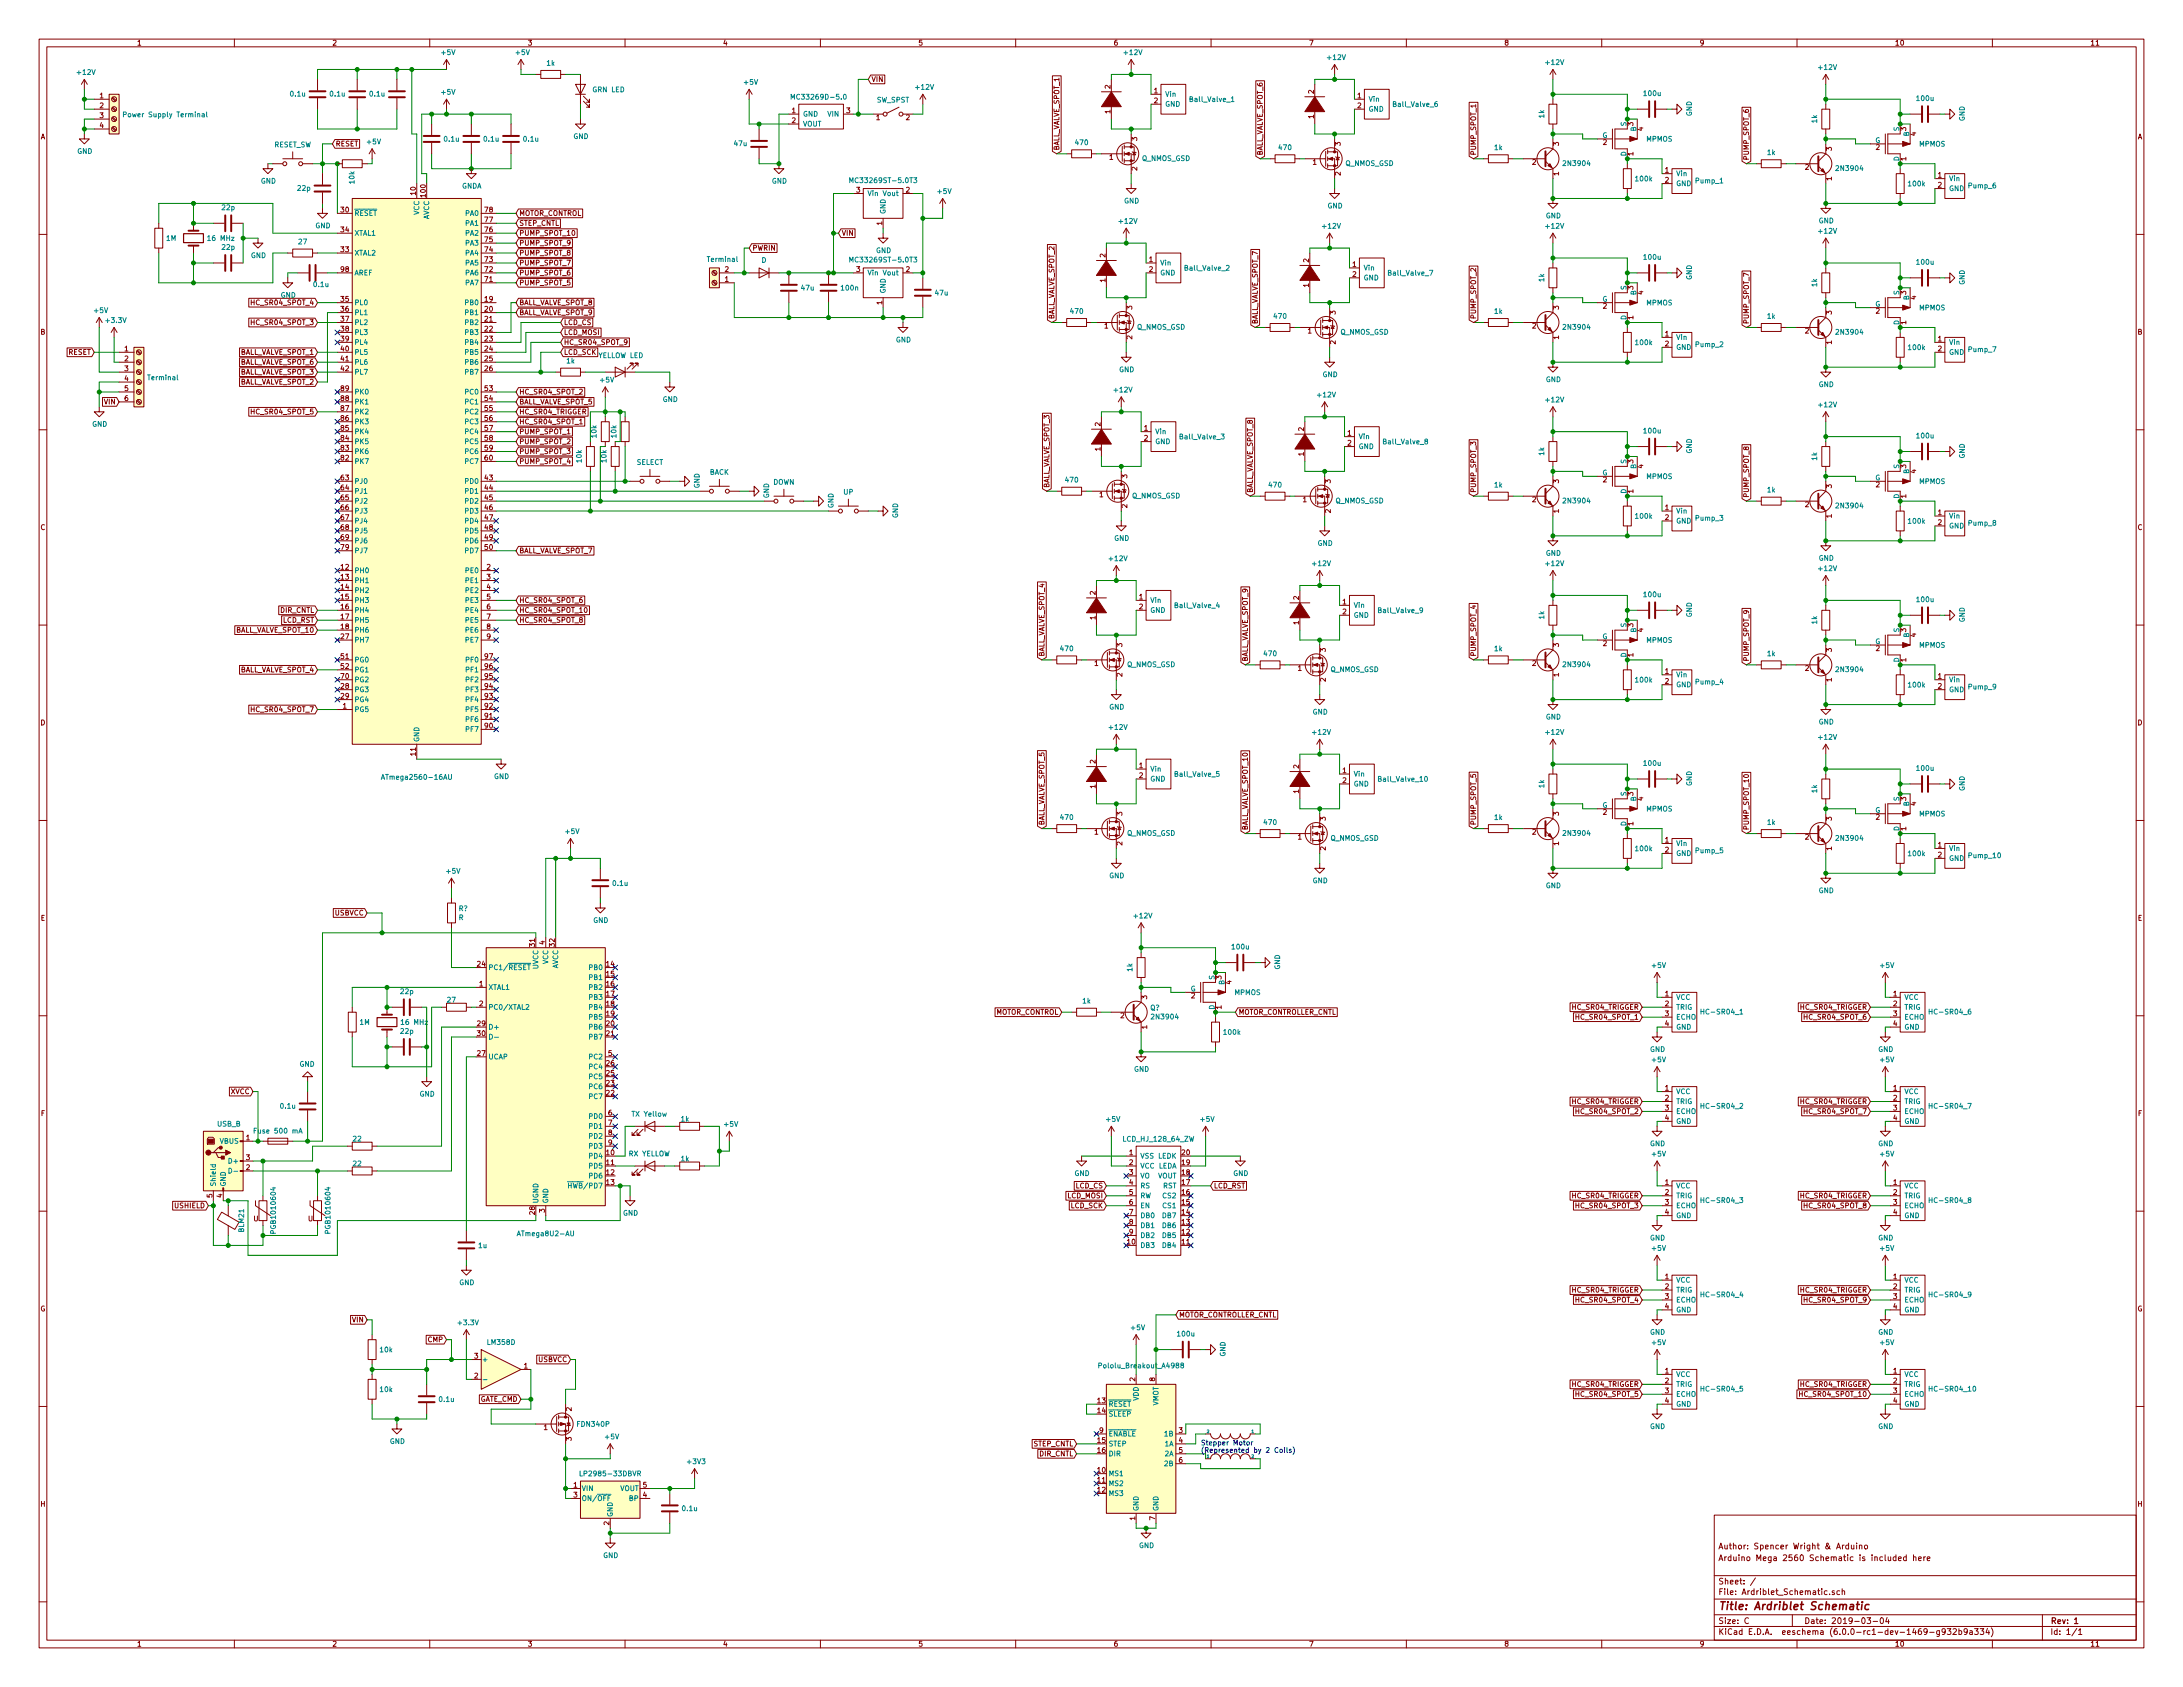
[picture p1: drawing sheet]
<svg xmlns="http://www.w3.org/2000/svg" width="559mm" height="432mm" viewBox="0 0 559 432" stroke-linecap="round" stroke-linejoin="round" font-family="sans-serif">
<defs><g id="words">
<text font-size="2.8" fill="#840000" x="439.8" y="412.1">Title: Ardriblet Schematic</text>
<g font-size="2.1" fill="#840000">
<text x="439.8" y="399.5">Arduino Mega 2560 Schematic is included here</text>
<text x="439.8" y="396.5">Author: Spencer Wright &amp; Arduino</text>
<text x="439.8" y="405.5">Sheet: /</text>
<text x="439.8" y="408.2">File: Ardriblet_Schematic.sch</text>
<text x="439.8" y="418.4">KiCad E.D.A. eeschema (6.0.0-rc1-dev-1469-g932b9a334)</text>
<text x="439.8" y="415.6">Size: C</text>
<text x="461.8" y="415.6">Date: 2019-03-04</text>
<text x="524.8" y="415.6">Rev: 1</text>
<text x="524.8" y="418.4">Id: 1/1</text>
</g>
<g font-size="1.8" fill="#840000">
<text x="35" y="11.6">1</text>
<text x="85" y="11.6">2</text>
<text x="135" y="11.6">3</text>
<text x="185" y="11.6">4</text>
<text x="235" y="11.6">5</text>
<text x="285" y="11.6">6</text>
<text x="335" y="11.6">7</text>
<text x="385" y="11.6">8</text>
<text x="435" y="11.6">9</text>
<text x="485" y="11.6">10</text>
<text x="535" y="11.6">11</text>
<text x="223" y="21">VIN</text>
<text x="284.2" y="22.7" transform="rotate(-90 284.2 22.7)">2</text>
<text x="295.4" y="23.9">1</text>
<text x="336.3" y="24" transform="rotate(-90 336.3 24)">2</text>
<text x="25.6" y="25.1">1</text>
<text x="25.6" y="27.7">2</text>
<text x="202.7" y="29">1</text>
<text x="216.7" y="29">3</text>
<text x="284.2" y="29.1" transform="rotate(-90 284.2 29.1)">1</text>
<text x="295.4" y="26.4">2</text>
<text x="347.5" y="25.1">1</text>
<text x="347.5" y="27.7">2</text>
<text x="10.4" y="35.6">A</text>
<text x="25.6" y="30.2">3</text>
<text x="25.6" y="32.8">4</text>
<text x="202.7" y="31.5">2</text>
<text x="224.3" y="30.7">1</text>
<text x="231.9" y="30.7">2</text>
<text x="336.3" y="30.3" transform="rotate(-90 336.3 30.3)">1</text>
<text x="418.1" y="32.2" transform="rotate(-90 418.1 32.2)">3</text>
<text x="420.6" y="33.5" transform="rotate(-90 420.6 33.5)">4</text>
<text x="487.9" y="33.5" transform="rotate(-90 487.9 33.5)">3</text>
<text x="490.5" y="34.8" transform="rotate(-90 490.5 34.8)">4</text>
<text x="547.2" y="35.6">A</text>
<text x="85.9" y="37.5">RESET</text>
<text x="271.1" y="38.6" transform="rotate(-90 271.1 38.6)">BALL_VALVE_SPOT_1</text>
<text x="284" y="40.9">1</text>
<text x="291.1" y="36" transform="rotate(-90 291.1 36)">3</text>
<text x="323.2" y="39.9" transform="rotate(-90 323.2 39.9)">BALL_VALVE_SPOT_6</text>
<text x="343.2" y="37.3" transform="rotate(-90 343.2 37.3)">3</text>
<text x="377.8" y="39.9" transform="rotate(-90 377.8 39.9)">PUMP_SPOT_1</text>
<text x="399" y="37.3" transform="rotate(-90 399 37.3)">3</text>
<text x="410.4" y="37.1">2</text>
<text x="418.1" y="39.9" transform="rotate(-90 418.1 39.9)">1</text>
<text x="447.7" y="41.1" transform="rotate(-90 447.7 41.1)">PUMP_SPOT_6</text>
<text x="468.9" y="38.6" transform="rotate(-90 468.9 38.6)">3</text>
<text x="480.2" y="38.4">2</text>
<text x="487.9" y="41.1" transform="rotate(-90 487.9 41.1)">1</text>
<text x="291.1" y="43.7" transform="rotate(-90 291.1 43.7)">2</text>
<text x="336.1" y="42.2">1</text>
<text x="343.2" y="44.9" transform="rotate(-90 343.2 44.9)">2</text>
<text x="392.3" y="42.2">2</text>
<text x="399" y="44.9" transform="rotate(-90 399 44.9)">1</text>
<text x="426.2" y="44.2">1</text>
<text x="426.2" y="46.7">2</text>
<text x="462.1" y="43.4">2</text>
<text x="468.9" y="46.2" transform="rotate(-90 468.9 46.2)">1</text>
<text x="496.1" y="45.5">1</text>
<text x="106.4" y="49.9" transform="rotate(-90 106.4 49.9)">10</text>
<text x="109" y="50.4" transform="rotate(-90 109 50.4)">100</text>
<text x="219.2" y="49.3">3</text>
<text x="231.9" y="49.3">2</text>
<text x="496.1" y="48">2</text>
<text x="87.3" y="54.4">30</text>
<text x="87.3" y="59.4">34</text>
<text x="124.1" y="59.4">76</text>
<text x="124.1" y="56.9">77</text>
<text x="124.1" y="54.4">78</text>
<text x="132.9" y="55.2">MOTOR_CONTROL</text>
<text x="132.9" y="57.8">STEP_CNTL</text>
<text x="225.8" y="57.6" transform="rotate(-90 225.8 57.6)">1</text>
<text x="87.3" y="64.5">33</text>
<text x="124.1" y="64.5">74</text>
<text x="124.1" y="62">75</text>
<text x="132.9" y="65.4">PUMP_SPOT_8</text>
<text x="132.9" y="62.9">PUMP_SPOT_9</text>
<text x="132.9" y="60.3">PUMP_SPOT_10</text>
<text x="192.6" y="64.1">PWRIN</text>
<text x="215.4" y="60.3">VIN</text>
<text x="283" y="65.9" transform="rotate(-90 283 65.9)">2</text>
<text x="87.3" y="69.6">98</text>
<text x="124.1" y="69.6">72</text>
<text x="124.1" y="67.1">73</text>
<text x="132.9" y="70.5">PUMP_SPOT_6</text>
<text x="132.9" y="67.9">PUMP_SPOT_7</text>
<text x="185.6" y="69.6">2</text>
<text x="219.2" y="69.6">3</text>
<text x="231.9" y="69.6">2</text>
<text x="294.2" y="67.1">1</text>
<text x="294.2" y="69.6">2</text>
<text x="335" y="67.2" transform="rotate(-90 335 67.2)">2</text>
<text x="346.2" y="68.3">1</text>
<text x="346.2" y="70.9">2</text>
<text x="87.3" y="77.2">35</text>
<text x="124.1" y="77.2">19</text>
<text x="124.1" y="72.1">71</text>
<text x="132.9" y="73">PUMP_SPOT_5</text>
<text x="185.6" y="72.1">1</text>
<text x="225.8" y="78" transform="rotate(-90 225.8 78)">1</text>
<text x="283" y="72.2" transform="rotate(-90 283 72.2)">1</text>
<text x="335" y="73.5" transform="rotate(-90 335 73.5)">1</text>
<text x="418.1" y="74.1" transform="rotate(-90 418.1 74.1)">3</text>
<text x="420.6" y="75.4" transform="rotate(-90 420.6 75.4)">4</text>
<text x="487.9" y="75.4" transform="rotate(-90 487.9 75.4)">3</text>
<text x="490.5" y="76.7" transform="rotate(-90 490.5 76.7)">4</text>
<text x="64.8" y="83.2">HC_SR04_SPOT_3</text>
<text x="64.8" y="78.1">HC_SR04_SPOT_4</text>
<text x="87.3" y="79.8">36</text>
<text x="87.3" y="82.3">37</text>
<text x="124.1" y="79.8">20</text>
<text x="124.1" y="82.3">21</text>
<text x="132.9" y="80.6">BALL_VALVE_SPOT_9</text>
<text x="132.9" y="78.1">BALL_VALVE_SPOT_8</text>
<text x="144.3" y="83.2">LCD_CS</text>
<text x="269.9" y="81.8" transform="rotate(-90 269.9 81.8)">BALL_VALVE_SPOT_2</text>
<text x="289.8" y="79.2" transform="rotate(-90 289.8 79.2)">3</text>
<text x="321.9" y="83" transform="rotate(-90 321.9 83)">BALL_VALVE_SPOT_7</text>
<text x="341.9" y="80.5" transform="rotate(-90 341.9 80.5)">3</text>
<text x="377.8" y="81.8" transform="rotate(-90 377.8 81.8)">PUMP_SPOT_2</text>
<text x="399" y="79.2" transform="rotate(-90 399 79.2)">3</text>
<text x="410.4" y="79">2</text>
<text x="418.1" y="81.8" transform="rotate(-90 418.1 81.8)">1</text>
<text x="447.7" y="83" transform="rotate(-90 447.7 83)">PUMP_SPOT_7</text>
<text x="468.9" y="80.5" transform="rotate(-90 468.9 80.5)">3</text>
<text x="480.2" y="80.3">2</text>
<text x="487.9" y="83" transform="rotate(-90 487.9 83)">1</text>
<text x="10.4" y="85.6">B</text>
<text x="31.9" y="89.9">1</text>
<text x="87.3" y="84.8">38</text>
<text x="87.3" y="87.4">39</text>
<text x="87.3" y="89.9">40</text>
<text x="124.1" y="84.8">22</text>
<text x="124.1" y="87.4">23</text>
<text x="124.1" y="89.9">24</text>
<text x="144.3" y="88.3">HC_SR04_SPOT_9</text>
<text x="144.3" y="85.7">LCD_MOSI</text>
<text x="282.7" y="84.1">1</text>
<text x="289.8" y="86.8" transform="rotate(-90 289.8 86.8)">2</text>
<text x="334.8" y="85.3">1</text>
<text x="341.9" y="88.1" transform="rotate(-90 341.9 88.1)">2</text>
<text x="392.3" y="84.1">2</text>
<text x="399" y="86.8" transform="rotate(-90 399 86.8)">1</text>
<text x="426.2" y="86.1">1</text>
<text x="426.2" y="88.6">2</text>
<text x="462.1" y="85.3">2</text>
<text x="468.9" y="88.1" transform="rotate(-90 468.9 88.1)">1</text>
<text x="496.1" y="87.4">1</text>
<text x="496.1" y="89.9">2</text>
<text x="547.2" y="85.6">B</text>
<text x="17.4" y="90.8">RESET</text>
<text x="31.9" y="92.5">2</text>
<text x="31.9" y="95">3</text>
<text x="61.1" y="90.8">BALL_VALVE_SPOT_1</text>
<text x="61.1" y="93.3">BALL_VALVE_SPOT_6</text>
<text x="61.1" y="95.9">BALL_VALVE_SPOT_3</text>
<text x="87.3" y="92.5">41</text>
<text x="87.3" y="95">42</text>
<text x="124.1" y="92.5">25</text>
<text x="124.1" y="95">26</text>
<text x="144.3" y="90.8">LCD_SCK</text>
<text x="31.9" y="97.5">4</text>
<text x="31.9" y="100.1">5</text>
<text x="61.1" y="98.4">BALL_VALVE_SPOT_2</text>
<text x="87.3" y="100.1">89</text>
<text x="124.1" y="100.1">53</text>
<text x="132.9" y="101">HC_SR04_SPOT_2</text>
<text x="26.7" y="103.5">VIN</text>
<text x="31.9" y="102.6">6</text>
<text x="64.8" y="106">HC_SR04_SPOT_5</text>
<text x="87.3" y="107.7">86</text>
<text x="87.3" y="105.2">87</text>
<text x="87.3" y="102.6">88</text>
<text x="124.1" y="102.6">54</text>
<text x="124.1" y="105.2">55</text>
<text x="124.1" y="107.7">56</text>
<text x="132.9" y="106">HC_SR04_TRIGGER</text>
<text x="132.9" y="103.5">BALL_VALVE_SPOT_5</text>
<text x="87.3" y="112.8">84</text>
<text x="87.3" y="110.2">85</text>
<text x="124.1" y="110.2">57</text>
<text x="124.1" y="112.8">58</text>
<text x="132.9" y="108.6">HC_SR04_SPOT_1</text>
<text x="132.9" y="111.1">PUMP_SPOT_1</text>
<text x="132.9" y="113.7">PUMP_SPOT_2</text>
<text x="281.7" y="109.1" transform="rotate(-90 281.7 109.1)">2</text>
<text x="292.9" y="110.2">1</text>
<text x="292.9" y="112.8">2</text>
<text x="333.8" y="110.3" transform="rotate(-90 333.8 110.3)">2</text>
<text x="345" y="111.5">1</text>
<text x="87.3" y="117.9">82</text>
<text x="87.3" y="115.3">83</text>
<text x="124.1" y="115.3">59</text>
<text x="124.1" y="117.9">60</text>
<text x="132.9" y="116.2">PUMP_SPOT_3</text>
<text x="132.9" y="118.7">PUMP_SPOT_4</text>
<text x="281.7" y="115.4" transform="rotate(-90 281.7 115.4)">1</text>
<text x="333.8" y="116.7" transform="rotate(-90 333.8 116.7)">1</text>
<text x="345" y="114">2</text>
<text x="418.1" y="118.6" transform="rotate(-90 418.1 118.6)">3</text>
<text x="420.6" y="119.9" transform="rotate(-90 420.6 119.9)">4</text>
<text x="487.9" y="119.9" transform="rotate(-90 487.9 119.9)">3</text>
<text x="87.3" y="122.9">63</text>
<text x="87.3" y="125.5">64</text>
<text x="124.1" y="122.9">43</text>
<text x="124.1" y="125.5">44</text>
<text x="268.6" y="124.9" transform="rotate(-90 268.6 124.9)">BALL_VALVE_SPOT_3</text>
<text x="288.5" y="122.4" transform="rotate(-90 288.5 122.4)">3</text>
<text x="340.6" y="123.7" transform="rotate(-90 340.6 123.7)">3</text>
<text x="399" y="123.7" transform="rotate(-90 399 123.7)">3</text>
<text x="410.4" y="123.4">2</text>
<text x="468.9" y="124.9" transform="rotate(-90 468.9 124.9)">3</text>
<text x="480.2" y="124.7">2</text>
<text x="490.5" y="121.1" transform="rotate(-90 490.5 121.1)">4</text>
<text x="87.3" y="128">65</text>
<text x="87.3" y="130.6">66</text>
<text x="124.1" y="128">45</text>
<text x="124.1" y="130.6">46</text>
<text x="281.5" y="127.3">1</text>
<text x="288.5" y="130" transform="rotate(-90 288.5 130)">2</text>
<text x="320.7" y="126.2" transform="rotate(-90 320.7 126.2)">BALL_VALVE_SPOT_8</text>
<text x="333.5" y="128.5">1</text>
<text x="340.6" y="131.3" transform="rotate(-90 340.6 131.3)">2</text>
<text x="377.8" y="126.2" transform="rotate(-90 377.8 126.2)">PUMP_SPOT_3</text>
<text x="392.3" y="128.5">2</text>
<text x="399" y="131.3" transform="rotate(-90 399 131.3)">1</text>
<text x="418.1" y="126.2" transform="rotate(-90 418.1 126.2)">1</text>
<text x="426.2" y="130.6">1</text>
<text x="447.7" y="127.5" transform="rotate(-90 447.7 127.5)">PUMP_SPOT_8</text>
<text x="462.1" y="129.8">2</text>
<text x="487.9" y="127.5" transform="rotate(-90 487.9 127.5)">1</text>
<text x="496.1" y="131.8">1</text>
<text x="10.4" y="135.6">C</text>
<text x="87.3" y="133.1">67</text>
<text x="87.3" y="135.6">68</text>
<text x="124.1" y="133.1">47</text>
<text x="124.1" y="135.6">48</text>
<text x="426.2" y="133.1">2</text>
<text x="468.9" y="132.6" transform="rotate(-90 468.9 132.6)">1</text>
<text x="496.1" y="134.4">2</text>
<text x="547.2" y="135.6">C</text>
<text x="87.3" y="138.2">69</text>
<text x="87.3" y="140.7">79</text>
<text x="124.1" y="138.2">49</text>
<text x="124.1" y="140.7">50</text>
<text x="132.9" y="141.6">BALL_VALVE_SPOT_7</text>
<text x="87.3" y="145.8">12</text>
<text x="87.3" y="148.3">13</text>
<text x="124.6" y="145.8">2</text>
<text x="124.6" y="148.3">3</text>
<text x="87.3" y="150.9">14</text>
<text x="87.3" y="153.4">15</text>
<text x="87.3" y="156">16</text>
<text x="124.6" y="150.9">4</text>
<text x="124.6" y="153.4">5</text>
<text x="124.6" y="156">6</text>
<text x="132.9" y="154.3">HC_SR04_SPOT_6</text>
<text x="280.4" y="152.2" transform="rotate(-90 280.4 152.2)">2</text>
<text x="291.6" y="153.4">1</text>
<text x="291.6" y="156">2</text>
<text x="332.5" y="153.5" transform="rotate(-90 332.5 153.5)">2</text>
<text x="343.7" y="154.7">1</text>
<text x="60.1" y="161.9">BALL_VALVE_SPOT_10</text>
<text x="71.8" y="156.8">DIR_CNTL</text>
<text x="72.3" y="159.4">LCD_RST</text>
<text x="87.3" y="158.5">17</text>
<text x="87.3" y="161">18</text>
<text x="124.6" y="158.5">7</text>
<text x="124.6" y="161">8</text>
<text x="132.9" y="156.8">HC_SR04_SPOT_10</text>
<text x="132.9" y="159.4">HC_SR04_SPOT_8</text>
<text x="280.4" y="158.6" transform="rotate(-90 280.4 158.6)">1</text>
<text x="332.5" y="159.9" transform="rotate(-90 332.5 159.9)">1</text>
<text x="343.7" y="157.2">2</text>
<text x="418.1" y="160.5" transform="rotate(-90 418.1 160.5)">3</text>
<text x="420.6" y="161.8" transform="rotate(-90 420.6 161.8)">4</text>
<text x="487.9" y="161.8" transform="rotate(-90 487.9 161.8)">3</text>
<text x="87.3" y="163.6">27</text>
<text x="124.6" y="163.6">9</text>
<text x="287.3" y="165.6" transform="rotate(-90 287.3 165.6)">3</text>
<text x="339.3" y="166.9" transform="rotate(-90 339.3 166.9)">3</text>
<text x="399" y="165.6" transform="rotate(-90 399 165.6)">3</text>
<text x="410.4" y="165.4">2</text>
<text x="468.9" y="166.9" transform="rotate(-90 468.9 166.9)">3</text>
<text x="480.2" y="166.6">2</text>
<text x="490.5" y="163" transform="rotate(-90 490.5 163)">4</text>
<text x="61.1" y="172.1">BALL_VALVE_SPOT_4</text>
<text x="87.3" y="168.7">51</text>
<text x="87.3" y="171.2">52</text>
<text x="87.3" y="173.7">70</text>
<text x="124.1" y="173.7">95</text>
<text x="124.1" y="171.2">96</text>
<text x="124.1" y="168.7">97</text>
<text x="267.3" y="168.1" transform="rotate(-90 267.3 168.1)">BALL_VALVE_SPOT_4</text>
<text x="280.2" y="170.4">1</text>
<text x="287.3" y="173.2" transform="rotate(-90 287.3 173.2)">2</text>
<text x="319.4" y="169.4" transform="rotate(-90 319.4 169.4)">BALL_VALVE_SPOT_9</text>
<text x="332.3" y="171.7">1</text>
<text x="377.8" y="168.1" transform="rotate(-90 377.8 168.1)">PUMP_SPOT_4</text>
<text x="392.3" y="170.4">2</text>
<text x="399" y="173.2" transform="rotate(-90 399 173.2)">1</text>
<text x="418.1" y="168.1" transform="rotate(-90 418.1 168.1)">1</text>
<text x="426.2" y="172.5">1</text>
<text x="447.7" y="169.4" transform="rotate(-90 447.7 169.4)">PUMP_SPOT_9</text>
<text x="462.1" y="171.7">2</text>
<text x="487.9" y="169.4" transform="rotate(-90 487.9 169.4)">1</text>
<text x="496.1" y="173.7">1</text>
<text x="87.3" y="176.3">28</text>
<text x="87.3" y="178.8">29</text>
<text x="124.1" y="178.8">93</text>
<text x="124.1" y="176.3">94</text>
<text x="339.3" y="174.5" transform="rotate(-90 339.3 174.5)">2</text>
<text x="426.2" y="175">2</text>
<text x="468.9" y="174.5" transform="rotate(-90 468.9 174.5)">1</text>
<text x="496.1" y="176.3">2</text>
<text x="10.4" y="185.6">D</text>
<text x="64.8" y="182.2">HC_SR04_SPOT_7</text>
<text x="87.8" y="181.4">1</text>
<text x="124.1" y="183.9">91</text>
<text x="124.1" y="181.4">92</text>
<text x="547.2" y="185.6">D</text>
<text x="124.1" y="186.4">90</text>
<text x="106.4" y="193.4" transform="rotate(-90 106.4 193.4)">11</text>
<text x="280.4" y="195.4" transform="rotate(-90 280.4 195.4)">2</text>
<text x="291.6" y="196.6">1</text>
<text x="332.5" y="196.7" transform="rotate(-90 332.5 196.7)">2</text>
<text x="343.7" y="197.9">1</text>
<text x="280.4" y="201.8" transform="rotate(-90 280.4 201.8)">1</text>
<text x="291.6" y="199.1">2</text>
<text x="332.5" y="203" transform="rotate(-90 332.5 203)">1</text>
<text x="343.7" y="200.4">2</text>
<text x="418.1" y="203.7" transform="rotate(-90 418.1 203.7)">3</text>
<text x="287.3" y="208.8" transform="rotate(-90 287.3 208.8)">3</text>
<text x="399" y="208.8" transform="rotate(-90 399 208.8)">3</text>
<text x="410.4" y="208.5">2</text>
<text x="420.6" y="205" transform="rotate(-90 420.6 205)">4</text>
<text x="480.2" y="209.8">2</text>
<text x="487.9" y="205" transform="rotate(-90 487.9 205)">3</text>
<text x="490.5" y="206.2" transform="rotate(-90 490.5 206.2)">4</text>
<text x="267.3" y="211.3" transform="rotate(-90 267.3 211.3)">BALL_VALVE_SPOT_5</text>
<text x="280.2" y="213.6">1</text>
<text x="319.4" y="212.6" transform="rotate(-90 319.4 212.6)">BALL_VALVE_SPOT_10</text>
<text x="332.3" y="214.9">1</text>
<text x="339.3" y="210" transform="rotate(-90 339.3 210)">3</text>
<text x="377.8" y="211.3" transform="rotate(-90 377.8 211.3)">PUMP_SPOT_5</text>
<text x="392.3" y="213.6">2</text>
<text x="418.1" y="211.3" transform="rotate(-90 418.1 211.3)">1</text>
<text x="426.2" y="215.6">1</text>
<text x="447.7" y="212.6" transform="rotate(-90 447.7 212.6)">PUMP_SPOT_10</text>
<text x="462.1" y="214.9">2</text>
<text x="468.9" y="210" transform="rotate(-90 468.9 210)">3</text>
<text x="487.9" y="212.6" transform="rotate(-90 487.9 212.6)">1</text>
<text x="287.3" y="216.4" transform="rotate(-90 287.3 216.4)">2</text>
<text x="339.3" y="217.7" transform="rotate(-90 339.3 217.7)">2</text>
<text x="399" y="216.4" transform="rotate(-90 399 216.4)">1</text>
<text x="426.2" y="218.2">2</text>
<text x="468.9" y="217.7" transform="rotate(-90 468.9 217.7)">1</text>
<text x="496.1" y="216.9">1</text>
<text x="496.1" y="219.5">2</text>
<text x="10.4" y="235.6">E</text>
<text x="85.7" y="234.3">USBVCC</text>
<text x="547.2" y="235.6">E</text>
<text x="136.9" y="242.3" transform="rotate(-90 136.9 242.3)">31</text>
<text x="139.4" y="241.8" transform="rotate(-90 139.4 241.8)">4</text>
<text x="142" y="242.3" transform="rotate(-90 142 242.3)">32</text>
<text x="122.2" y="247.4">24</text>
<text x="155.2" y="247.4">14</text>
<text x="155.2" y="249.9">15</text>
<text x="312.7" y="250.7" transform="rotate(-90 312.7 250.7)">3</text>
<text x="315.2" y="251.9" transform="rotate(-90 315.2 251.9)">4</text>
<text x="122.7" y="252.5">1</text>
<text x="122.7" y="257.6">2</text>
<text x="155.2" y="252.5">16</text>
<text x="155.2" y="255">17</text>
<text x="155.2" y="257.6">18</text>
<text x="293.6" y="255.8" transform="rotate(-90 293.6 255.8)">3</text>
<text x="305" y="255.5">2</text>
<text x="426.2" y="255">1</text>
<text x="426.2" y="257.6">2</text>
<text x="484.7" y="255">1</text>
<text x="484.7" y="257.6">2</text>
<text x="122.2" y="262.6">29</text>
<text x="155.2" y="260.1">19</text>
<text x="155.2" y="262.6">20</text>
<text x="254.7" y="259.7">MOTOR_CONTROL</text>
<text x="286.8" y="260.6">2</text>
<text x="293.6" y="263.4" transform="rotate(-90 293.6 263.4)">1</text>
<text x="312.7" y="258.3" transform="rotate(-90 312.7 258.3)">1</text>
<text x="317" y="259.7">MOTOR_CONTROLLER_CNTL</text>
<text x="402.6" y="258.4">HC_SR04_TRIGGER</text>
<text x="403.9" y="261">HC_SR04_SPOT_1</text>
<text x="426.2" y="260.1">3</text>
<text x="426.2" y="262.6">4</text>
<text x="461" y="258.4">HC_SR04_TRIGGER</text>
<text x="462.3" y="261">HC_SR04_SPOT_6</text>
<text x="484.7" y="260.1">3</text>
<text x="484.7" y="262.6">4</text>
<text x="122.2" y="265.2">30</text>
<text x="155.2" y="265.2">21</text>
<text x="122.2" y="270.3">27</text>
<text x="155.2" y="275.3">25</text>
<text x="155.2" y="272.8">26</text>
<text x="155.7" y="270.3">5</text>
<text x="59.1" y="280">XVCC</text>
<text x="155.2" y="280.4">22</text>
<text x="155.2" y="277.9">23</text>
<text x="426.2" y="279.1">1</text>
<text x="426.2" y="281.7">2</text>
<text x="484.7" y="279.1">1</text>
<text x="484.7" y="281.7">2</text>
<text x="10.5" y="285.6">F</text>
<text x="155.7" y="285.5">6</text>
<text x="402.6" y="282.6">HC_SR04_TRIGGER</text>
<text x="403.9" y="285.1">HC_SR04_SPOT_2</text>
<text x="426.2" y="284.2">3</text>
<text x="426.2" y="286.8">4</text>
<text x="461" y="282.6">HC_SR04_TRIGGER</text>
<text x="462.3" y="285.1">HC_SR04_SPOT_7</text>
<text x="484.7" y="284.2">3</text>
<text x="484.7" y="286.8">4</text>
<text x="547.3" y="285.6">F</text>
<text x="63" y="291.8">1</text>
<text x="155.7" y="288">7</text>
<text x="155.7" y="290.6">8</text>
<text x="155.7" y="293.1">9</text>
<text x="63" y="299.5">2</text>
<text x="63" y="296.9">3</text>
<text x="155.2" y="295.7">10</text>
<text x="155.2" y="298.2">11</text>
<text x="289.1" y="295.7">1</text>
<text x="289.1" y="298.2">2</text>
<text x="302.6" y="298.2">19</text>
<text x="302.6" y="295.7">20</text>
<text x="155.2" y="300.7">12</text>
<text x="155.2" y="303.3">13</text>
<text x="275.3" y="304.2">LCD_CS</text>
<text x="289.1" y="300.7">3</text>
<text x="289.1" y="303.3">4</text>
<text x="289.1" y="305.8">5</text>
<text x="302.6" y="305.8">16</text>
<text x="302.6" y="303.3">17</text>
<text x="302.6" y="300.7">18</text>
<text x="310.7" y="304.2">LCD_RST</text>
<text x="426.2" y="303.3">1</text>
<text x="426.2" y="305.8">2</text>
<text x="484.7" y="303.3">1</text>
<text x="484.7" y="305.8">2</text>
<text x="44.8" y="309.2">USHIELD</text>
<text x="54.4" y="306.6" transform="rotate(-90 54.4 306.6)">5</text>
<text x="56.9" y="306.6" transform="rotate(-90 56.9 306.6)">4</text>
<text x="136.9" y="310.8" transform="rotate(-90 136.9 310.8)">28</text>
<text x="139.4" y="310.4" transform="rotate(-90 139.4 310.4)">3</text>
<text x="273.3" y="306.7">LCD_MOSI</text>
<text x="274.1" y="309.2">LCD_SCK</text>
<text x="289.1" y="308.4">6</text>
<text x="289.1" y="310.9">7</text>
<text x="302.6" y="310.9">14</text>
<text x="302.6" y="308.4">15</text>
<text x="402.6" y="306.7">HC_SR04_TRIGGER</text>
<text x="403.9" y="309.2">HC_SR04_SPOT_3</text>
<text x="426.2" y="308.4">3</text>
<text x="426.2" y="310.9">4</text>
<text x="461" y="306.7">HC_SR04_TRIGGER</text>
<text x="462.3" y="309.2">HC_SR04_SPOT_8</text>
<text x="484.7" y="308.4">3</text>
<text x="484.7" y="310.9">4</text>
<text x="64.9" y="312.6">U</text>
<text x="78.9" y="312.6">U</text>
<text x="289.1" y="313.4">8</text>
<text x="289.1" y="316">9</text>
<text x="302.6" y="316">12</text>
<text x="302.6" y="313.4">13</text>
<text x="288.6" y="318.5">10</text>
<text x="302.6" y="318.5">11</text>
<text x="426.2" y="327.4">1</text>
<text x="426.2" y="329.9">2</text>
<text x="484.7" y="327.4">1</text>
<text x="484.7" y="329.9">2</text>
<text x="10.3" y="335.6">G</text>
<text x="402.6" y="330.8">HC_SR04_TRIGGER</text>
<text x="403.9" y="333.4">HC_SR04_SPOT_4</text>
<text x="426.2" y="332.5">3</text>
<text x="426.2" y="335">4</text>
<text x="461" y="330.8">HC_SR04_TRIGGER</text>
<text x="462.3" y="333.4">HC_SR04_SPOT_9</text>
<text x="484.7" y="332.5">3</text>
<text x="484.7" y="335">4</text>
<text x="547.1" y="335.6">G</text>
<text x="90.2" y="338.5">VIN</text>
<text x="301.8" y="337.2">MOTOR_CONTROLLER_CNTL</text>
<text x="109.6" y="343.5">CMP</text>
<text x="121.4" y="347.7">3</text>
<text x="121.4" y="352.8">2</text>
<text x="134.1" y="350.3">1</text>
<text x="137.8" y="348.6">USBVCC</text>
<text x="290.6" y="353.5" transform="rotate(-90 290.6 353.5)">2</text>
<text x="295.7" y="353.5" transform="rotate(-90 295.7 353.5)">8</text>
<text x="426.2" y="351.5">1</text>
<text x="484.7" y="351.5">1</text>
<text x="122.6" y="358.8">GATE_CMD</text>
<text x="281" y="359.2">13</text>
<text x="402.6" y="355">HC_SR04_TRIGGER</text>
<text x="403.9" y="357.5">HC_SR04_SPOT_5</text>
<text x="426.2" y="354.1">2</text>
<text x="426.2" y="356.6">3</text>
<text x="426.2" y="359.2">4</text>
<text x="461" y="355">HC_SR04_TRIGGER</text>
<text x="461.3" y="357.5">HC_SR04_SPOT_10</text>
<text x="484.7" y="354.1">2</text>
<text x="484.7" y="356.6">3</text>
<text x="484.7" y="359.2">4</text>
<text x="146.3" y="361.2" transform="rotate(-90 146.3 361.2)">2</text>
<text x="281" y="361.7">14</text>
<text x="139.2" y="366">1</text>
<text x="146.3" y="368.8" transform="rotate(-90 146.3 368.8)">3</text>
<text x="264.5" y="370.2">STEP_CNTL</text>
<text x="281" y="369.3">15</text>
<text x="281" y="371.9">16</text>
<text x="281.5" y="366.8">9</text>
<text x="301.8" y="366.8">3</text>
<text x="301.8" y="369.3">4</text>
<text x="301.8" y="371.9">5</text>
<text x="266.1" y="372.7">DIR_CNTL</text>
<text x="281" y="376.9">10</text>
<text x="301.8" y="374.4">6</text>
<text x="146.8" y="380.7">1</text>
<text x="146.8" y="383.3">3</text>
<text x="164.6" y="383.3">4</text>
<text x="164.6" y="380.7">5</text>
<text x="281" y="379.5">11</text>
<text x="281" y="382">12</text>
<text x="10.4" y="385.6">H</text>
<text x="290.6" y="389.1" transform="rotate(-90 290.6 389.1)">1</text>
<text x="295.7" y="389.1" transform="rotate(-90 295.7 389.1)">7</text>
<text x="547.2" y="385.6">H</text>
<text x="156" y="390.4" transform="rotate(-90 156 390.4)">2</text>
<text x="35" y="421.4">1</text>
<text x="85" y="421.4">2</text>
<text x="135" y="421.4">3</text>
<text x="185" y="421.4">4</text>
<text x="235" y="421.4">5</text>
<text x="285" y="421.4">6</text>
<text x="335" y="421.4">7</text>
<text x="385" y="421.4">8</text>
<text x="435" y="421.4">9</text>
<text x="485" y="421.4">10</text>
<text x="535" y="421.4">11</text>
</g>
<g font-size="1.8" fill="#008484">
<text x="113.1" y="14.1">+5V</text>
<text x="132.1" y="14.1">+5V</text>
<text x="140" y="16.8">1k</text>
<text x="287.9" y="14.1">+12V</text>
<text x="339.9" y="15.3">+12V</text>
<text x="395.8" y="16.6">+12V</text>
<text x="465.7" y="17.9">+12V</text>
<text x="19.9" y="19.2">+12V</text>
<text x="151.8" y="23.6">GRN LED</text>
<text x="190.6" y="21.7">+5V</text>
<text x="234.5" y="23">+12V</text>
<text x="32.5" y="30">Power Supply Terminal</text>
<text x="74.4" y="24.7">0.1u</text>
<text x="84.6" y="24.7">0.1u</text>
<text x="94.8" y="24.7">0.1u</text>
<text x="113.1" y="24.2">+5V</text>
<text x="203.6" y="25.5">MC33269D-5.0</text>
<text x="205.5" y="29.8">GND</text>
<text x="211.9" y="29.8">VIN</text>
<text x="224.4" y="26.2">SW_SPST</text>
<text x="298.2" y="24.8">Vin</text>
<text x="298.2" y="27.3">GND</text>
<text x="304.8" y="26.1">Ball_Valve_1</text>
<text x="350.3" y="26">Vin</text>
<text x="350.3" y="28.6">GND</text>
<text x="356.9" y="27.4">Ball_Valve_6</text>
<text x="420.9" y="24.6">100u</text>
<text x="433.1" y="29.8" transform="rotate(-90 433.1 29.8)">GND</text>
<text x="490.8" y="25.8">100u</text>
<text x="146.8" y="35.6">GND</text>
<text x="205.5" y="32.4">VOUT</text>
<text x="395.3" y="30.2" transform="rotate(-90 395.3 30.2)">1k</text>
<text x="410.2" y="35.3">G</text>
<text x="416.3" y="32.3" transform="rotate(-90 416.3 32.3)">S</text>
<text x="418.8" y="33.7" transform="rotate(-90 418.8 33.7)">B</text>
<text x="465.1" y="31.4" transform="rotate(-90 465.1 31.4)">1k</text>
<text x="486.2" y="33.6" transform="rotate(-90 486.2 33.6)">S</text>
<text x="488.7" y="34.9" transform="rotate(-90 488.7 34.9)">B</text>
<text x="502.9" y="31" transform="rotate(-90 502.9 31)">GND</text>
<text x="19.8" y="39.4">GND</text>
<text x="70.1" y="37.7">RESET_SW</text>
<text x="94" y="36.9">+5V</text>
<text x="113.8" y="36.2">0.1u</text>
<text x="124" y="36.2">0.1u</text>
<text x="134.1" y="36.2">0.1u</text>
<text x="188" y="37.4">47u</text>
<text x="275.4" y="37.1">470</text>
<text x="292.3" y="41.2">Q_NMOS_GSD</text>
<text x="327.5" y="38.4">470</text>
<text x="382.6" y="38.4">1k</text>
<text x="416.3" y="40" transform="rotate(-90 416.3 40)">D</text>
<text x="421.4" y="36.2">MPMOS</text>
<text x="452.4" y="39.7">1k</text>
<text x="480" y="36.6">G</text>
<text x="486.2" y="41.3" transform="rotate(-90 486.2 41.3)">D</text>
<text x="491.3" y="37.5">MPMOS</text>
<text x="66.8" y="47">GND</text>
<text x="90.7" y="47" transform="rotate(-90 90.7 47)">10k</text>
<text x="197.6" y="47">GND</text>
<text x="218.5" y="46.8">MC33269ST-5.0T3</text>
<text x="344.3" y="42.5">Q_NMOS_GSD</text>
<text x="400.5" y="42.5">2N3904</text>
<text x="418.8" y="46.4">100k</text>
<text x="429" y="45.1">Vin</text>
<text x="429" y="47.6">GND</text>
<text x="434.1" y="46.9">Pump_1</text>
<text x="470.3" y="43.7">2N3904</text>
<text x="488.6" y="47.7">100k</text>
<text x="498.9" y="46.4">Vin</text>
<text x="56.9" y="53.8">22p</text>
<text x="76.3" y="48.8">22p</text>
<text x="118.2" y="48.3">GNDA</text>
<text x="222" y="50.2">Vin</text>
<text x="226.2" y="50.2">Vout</text>
<text x="240.1" y="49.6">+5V</text>
<text x="287.7" y="52.1">GND</text>
<text x="339.8" y="53.3">GND</text>
<text x="498.9" y="48.9">GND</text>
<text x="504" y="48.2">Pump_6</text>
<text x="80.7" y="58.4">GND</text>
<text x="90.7" y="55.2">RESET</text>
<text x="107.3" y="55" transform="rotate(-90 107.3 55)">VCC</text>
<text x="109.9" y="56.3" transform="rotate(-90 109.9 56.3)">AVCC</text>
<text x="119.3" y="57.8">PA1</text>
<text x="119.3" y="55.2">PA0</text>
<text x="226.7" y="54.9" transform="rotate(-90 226.7 54.9)">GND</text>
<text x="286.6" y="57.3">+12V</text>
<text x="338.7" y="58.5">+12V</text>
<text x="395.7" y="55.9">GND</text>
<text x="395.8" y="58.5">+12V</text>
<text x="465.5" y="57.1">GND</text>
<text x="465.7" y="59.8">+12V</text>
<text x="42.6" y="61.6">1M</text>
<text x="53.5" y="61.6">16 MHz</text>
<text x="56.9" y="63.9">22p</text>
<text x="76.5" y="62.5">27</text>
<text x="90.7" y="65.4">XTAL2</text>
<text x="90.7" y="60.3">XTAL1</text>
<text x="119.3" y="65.4">PA4</text>
<text x="119.3" y="62.9">PA3</text>
<text x="119.3" y="60.3">PA2</text>
<text x="224.2" y="64.8">GND</text>
<text x="64.2" y="66">GND</text>
<text x="90.7" y="70.5">AREF</text>
<text x="119.3" y="70.5">PA6</text>
<text x="119.3" y="67.9">PA5</text>
<text x="181.3" y="67">Terminal</text>
<text x="194.9" y="67.3">D</text>
<text x="218.5" y="67.2">MC33269ST-5.0T3</text>
<text x="222" y="70.5">Vin</text>
<text x="226.2" y="70.5">Vout</text>
<text x="296.9" y="67.9">Vin</text>
<text x="296.9" y="70.5">GND</text>
<text x="303.6" y="69.3">Ball_Valve_2</text>
<text x="349" y="69.2">Vin</text>
<text x="349" y="71.8">GND</text>
<text x="355.6" y="70.5">Ball_Valve_7</text>
<text x="420.9" y="66.5">100u</text>
<text x="433.1" y="71.7" transform="rotate(-90 433.1 71.7)">GND</text>
<text x="490.8" y="67.7">100u</text>
<text x="71.8" y="76.2">GND</text>
<text x="80.4" y="73.5">0.1u</text>
<text x="119.3" y="73">PA7</text>
<text x="205.2" y="74.3">47u</text>
<text x="215.5" y="74.3">100n</text>
<text x="226.7" y="75.2" transform="rotate(-90 226.7 75.2)">GND</text>
<text x="239.5" y="75.6">47u</text>
<text x="395.3" y="72.1" transform="rotate(-90 395.3 72.1)">1k</text>
<text x="410.2" y="77.2">G</text>
<text x="416.3" y="74.2" transform="rotate(-90 416.3 74.2)">S</text>
<text x="418.8" y="75.6" transform="rotate(-90 418.8 75.6)">B</text>
<text x="465.1" y="73.4" transform="rotate(-90 465.1 73.4)">1k</text>
<text x="486.2" y="75.5" transform="rotate(-90 486.2 75.5)">S</text>
<text x="488.7" y="76.8" transform="rotate(-90 488.7 76.8)">B</text>
<text x="502.9" y="72.9" transform="rotate(-90 502.9 72.9)">GND</text>
<text x="24.2" y="80.1">+5V</text>
<text x="27.3" y="82.7">+3.3V</text>
<text x="90.7" y="78.1">PL0</text>
<text x="90.7" y="80.6">PL1</text>
<text x="90.7" y="83.2">PL2</text>
<text x="119.3" y="78.1">PB0</text>
<text x="119.3" y="80.6">PB1</text>
<text x="119.3" y="83.2">PB2</text>
<text x="274.1" y="80.3">470</text>
<text x="326.2" y="81.6">470</text>
<text x="382.6" y="80.3">1k</text>
<text x="416.3" y="81.9" transform="rotate(-90 416.3 81.9)">D</text>
<text x="421.4" y="78.2">MPMOS</text>
<text x="452.4" y="81.6">1k</text>
<text x="480" y="78.5">G</text>
<text x="486.2" y="83.2" transform="rotate(-90 486.2 83.2)">D</text>
<text x="491.3" y="79.4">MPMOS</text>
<text x="90.7" y="85.7">PL3</text>
<text x="90.7" y="88.3">PL4</text>
<text x="119.3" y="85.7">PB3</text>
<text x="119.3" y="88.3">PB4</text>
<text x="229.3" y="87.6">GND</text>
<text x="291" y="84.4">Q_NMOS_GSD</text>
<text x="343.1" y="85.6">Q_NMOS_GSD</text>
<text x="400.5" y="84.4">2N3904</text>
<text x="418.8" y="88.3">100k</text>
<text x="429" y="87">Vin</text>
<text x="429" y="89.5">GND</text>
<text x="434.1" y="88.8">Pump_2</text>
<text x="470.3" y="85.6">2N3904</text>
<text x="488.6" y="89.6">100k</text>
<text x="498.9" y="88.3">Vin</text>
<text x="90.7" y="90.8">PL5</text>
<text x="90.7" y="93.3">PL6</text>
<text x="90.7" y="95.9">PL7</text>
<text x="119.3" y="90.8">PB5</text>
<text x="119.3" y="93.3">PB6</text>
<text x="119.3" y="95.9">PB7</text>
<text x="145.1" y="93">1k</text>
<text x="153.1" y="91.6">YELLOW LED</text>
<text x="286.5" y="95.2">GND</text>
<text x="498.9" y="90.8">GND</text>
<text x="504" y="90.1">Pump_7</text>
<text x="38" y="97.3">Terminal</text>
<text x="90.7" y="101">PK0</text>
<text x="119.3" y="101">PC0</text>
<text x="153.7" y="97.9">+5V</text>
<text x="285.3" y="100.4">+12V</text>
<text x="337.4" y="101.7">+12V</text>
<text x="338.5" y="96.5">GND</text>
<text x="395.7" y="97.8">GND</text>
<text x="465.5" y="99.1">GND</text>
<text x="90.7" y="106">PK2</text>
<text x="90.7" y="103.5">PK1</text>
<text x="119.3" y="103.5">PC1</text>
<text x="119.3" y="106">PC2</text>
<text x="169.6" y="102.9">GND</text>
<text x="395.8" y="103">+12V</text>
<text x="465.7" y="104.2">+12V</text>
<text x="23.6" y="109.2">GND</text>
<text x="90.7" y="113.7">PK5</text>
<text x="90.7" y="111.1">PK4</text>
<text x="90.7" y="108.6">PK3</text>
<text x="119.3" y="108.6">PC3</text>
<text x="119.3" y="111.1">PC4</text>
<text x="119.3" y="113.7">PC5</text>
<text x="152.7" y="112" transform="rotate(-90 152.7 112)">10k</text>
<text x="157.8" y="112" transform="rotate(-90 157.8 112)">10k</text>
<text x="295.7" y="111.1">Vin</text>
<text x="295.7" y="113.7">GND</text>
<text x="302.3" y="112.4">Ball_Valve_3</text>
<text x="347.7" y="112.4">Vin</text>
<text x="354.4" y="113.7">Ball_Valve_8</text>
<text x="420.9" y="110.9">100u</text>
<text x="490.8" y="112.2">100u</text>
<text x="90.7" y="118.7">PK7</text>
<text x="90.7" y="116.2">PK6</text>
<text x="119.3" y="116.2">PC6</text>
<text x="119.3" y="118.7">PC7</text>
<text x="148.9" y="118.3" transform="rotate(-90 148.9 118.3)">10k</text>
<text x="155.2" y="118.3" transform="rotate(-90 155.2 118.3)">10k</text>
<text x="162.9" y="119">SELECT</text>
<text x="347.7" y="114.9">GND</text>
<text x="395.3" y="116.5" transform="rotate(-90 395.3 116.5)">1k</text>
<text x="416.3" y="118.7" transform="rotate(-90 416.3 118.7)">S</text>
<text x="433.1" y="116.1" transform="rotate(-90 433.1 116.1)">GND</text>
<text x="465.1" y="117.8" transform="rotate(-90 465.1 117.8)">1k</text>
<text x="486.2" y="120" transform="rotate(-90 486.2 120)">S</text>
<text x="502.9" y="117.4" transform="rotate(-90 502.9 117.4)">GND</text>
<text x="90.7" y="123.8">PJ0</text>
<text x="119.3" y="123.8">PD0</text>
<text x="179.1" y="125" transform="rotate(-90 179.1 125)">GND</text>
<text x="181.6" y="121.5">BACK</text>
<text x="197.9" y="124.1">DOWN</text>
<text x="272.8" y="123.5">470</text>
<text x="324.9" y="124.8">470</text>
<text x="382.6" y="124.8">1k</text>
<text x="410.2" y="121.7">G</text>
<text x="418.8" y="120" transform="rotate(-90 418.8 120)">B</text>
<text x="421.4" y="122.6">MPMOS</text>
<text x="480" y="122.9">G</text>
<text x="488.7" y="121.3" transform="rotate(-90 488.7 121.3)">B</text>
<text x="491.3" y="123.9">MPMOS</text>
<text x="90.7" y="126.4">PJ1</text>
<text x="90.7" y="128.9">PJ2</text>
<text x="90.7" y="131.4">PJ3</text>
<text x="119.3" y="126.4">PD1</text>
<text x="119.3" y="128.9">PD2</text>
<text x="119.3" y="131.4">PD3</text>
<text x="196.8" y="127.6" transform="rotate(-90 196.8 127.6)">GND</text>
<text x="213.4" y="130.1" transform="rotate(-90 213.4 130.1)">GND</text>
<text x="216" y="126.6">UP</text>
<text x="289.7" y="127.6">Q_NMOS_GSD</text>
<text x="341.8" y="128.8">Q_NMOS_GSD</text>
<text x="400.5" y="128.8">2N3904</text>
<text x="416.3" y="126.4" transform="rotate(-90 416.3 126.4)">D</text>
<text x="429" y="131.4">Vin</text>
<text x="452.4" y="126">1k</text>
<text x="470.3" y="130.1">2N3904</text>
<text x="486.2" y="127.6" transform="rotate(-90 486.2 127.6)">D</text>
<text x="90.7" y="134">PJ4</text>
<text x="90.7" y="136.5">PJ5</text>
<text x="119.3" y="134">PD4</text>
<text x="119.3" y="136.5">PD5</text>
<text x="229.9" y="132.6" transform="rotate(-90 229.9 132.6)">GND</text>
<text x="418.8" y="132.8">100k</text>
<text x="429" y="134">GND</text>
<text x="434.1" y="133.3">Pump_3</text>
<text x="488.6" y="134">100k</text>
<text x="498.9" y="132.7">Vin</text>
<text x="498.9" y="135.3">GND</text>
<text x="504" y="134.5">Pump_8</text>
<text x="90.7" y="139.1">PJ6</text>
<text x="90.7" y="141.6">PJ7</text>
<text x="119.3" y="139.1">PD6</text>
<text x="119.3" y="141.6">PD7</text>
<text x="284" y="143.6">+12V</text>
<text x="285.2" y="138.4">GND</text>
<text x="337.3" y="139.7">GND</text>
<text x="395.7" y="142.2">GND</text>
<text x="465.5" y="143.5">GND</text>
<text x="90.7" y="146.7">PH0</text>
<text x="90.7" y="149.2">PH1</text>
<text x="119.3" y="146.7">PE0</text>
<text x="119.3" y="149.2">PE1</text>
<text x="336.1" y="144.9">+12V</text>
<text x="395.8" y="144.9">+12V</text>
<text x="465.7" y="146.2">+12V</text>
<text x="90.7" y="151.8">PH2</text>
<text x="90.7" y="154.3">PH3</text>
<text x="119.3" y="151.8">PE2</text>
<text x="119.3" y="154.3">PE3</text>
<text x="294.4" y="154.3">Vin</text>
<text x="301" y="155.6">Ball_Valve_4</text>
<text x="346.5" y="155.6">Vin</text>
<text x="420.9" y="152.8">100u</text>
<text x="490.8" y="154.1">100u</text>
<text x="90.7" y="156.8">PH4</text>
<text x="90.7" y="159.4">PH5</text>
<text x="90.7" y="161.9">PH6</text>
<text x="119.3" y="156.8">PE4</text>
<text x="119.3" y="159.4">PE5</text>
<text x="119.3" y="161.9">PE6</text>
<text x="294.4" y="156.8">GND</text>
<text x="346.5" y="158.1">GND</text>
<text x="353.1" y="156.9">Ball_Valve_9</text>
<text x="395.3" y="158.4" transform="rotate(-90 395.3 158.4)">1k</text>
<text x="416.3" y="160.6" transform="rotate(-90 416.3 160.6)">S</text>
<text x="418.8" y="161.9" transform="rotate(-90 418.8 161.9)">B</text>
<text x="433.1" y="158" transform="rotate(-90 433.1 158)">GND</text>
<text x="465.1" y="159.7" transform="rotate(-90 465.1 159.7)">1k</text>
<text x="486.2" y="161.9" transform="rotate(-90 486.2 161.9)">S</text>
<text x="502.9" y="159.3" transform="rotate(-90 502.9 159.3)">GND</text>
<text x="90.7" y="164.5">PH7</text>
<text x="119.3" y="164.5">PE7</text>
<text x="271.6" y="166.7">470</text>
<text x="323.6" y="167.9">470</text>
<text x="382.6" y="166.7">1k</text>
<text x="410.2" y="163.6">G</text>
<text x="421.4" y="164.5">MPMOS</text>
<text x="452.4" y="167.9">1k</text>
<text x="480" y="164.8">G</text>
<text x="488.7" y="163.2" transform="rotate(-90 488.7 163.2)">B</text>
<text x="491.3" y="165.8">MPMOS</text>
<text x="90.7" y="169.5">PG0</text>
<text x="90.7" y="172.1">PG1</text>
<text x="119.4" y="172.1">PF1</text>
<text x="119.4" y="169.5">PF0</text>
<text x="288.5" y="170.7">Q_NMOS_GSD</text>
<text x="340.5" y="172">Q_NMOS_GSD</text>
<text x="400.5" y="170.7">2N3904</text>
<text x="416.3" y="168.3" transform="rotate(-90 416.3 168.3)">D</text>
<text x="429" y="173.4">Vin</text>
<text x="470.3" y="172">2N3904</text>
<text x="486.2" y="169.5" transform="rotate(-90 486.2 169.5)">D</text>
<text x="90.7" y="177.2">PG3</text>
<text x="90.7" y="179.7">PG4</text>
<text x="90.7" y="174.6">PG2</text>
<text x="119.4" y="179.7">PF4</text>
<text x="119.4" y="177.2">PF3</text>
<text x="119.4" y="174.6">PF2</text>
<text x="418.8" y="174.7">100k</text>
<text x="429" y="175.9">GND</text>
<text x="434.1" y="175.2">Pump_4</text>
<text x="488.6" y="175.9">100k</text>
<text x="498.9" y="174.6">Vin</text>
<text x="498.9" y="177.2">GND</text>
<text x="504" y="176.5">Pump_9</text>
<text x="90.7" y="182.2">PG5</text>
<text x="119.4" y="184.8">PF6</text>
<text x="119.4" y="182.2">PF5</text>
<text x="283.9" y="181.6">GND</text>
<text x="336" y="182.9">GND</text>
<text x="395.7" y="184.1">GND</text>
<text x="465.5" y="185.4">GND</text>
<text x="107.3" y="190" transform="rotate(-90 107.3 190)">GND</text>
<text x="119.4" y="187.3">PF7</text>
<text x="284" y="186.8">+12V</text>
<text x="336.1" y="188.1">+12V</text>
<text x="395.8" y="188.1">+12V</text>
<text x="465.7" y="189.3">+12V</text>
<text x="294.4" y="197.5">Vin</text>
<text x="420.9" y="196">100u</text>
<text x="490.8" y="197.3">100u</text>
<text x="98.7" y="199.6">ATmega2560-16AU</text>
<text x="126.4" y="199.4">GND</text>
<text x="294.4" y="200">GND</text>
<text x="301" y="198.8">Ball_Valve_5</text>
<text x="346.5" y="198.8">Vin</text>
<text x="346.5" y="201.3">GND</text>
<text x="353.2" y="200.1">Ball_Valve_10</text>
<text x="395.3" y="201.6" transform="rotate(-90 395.3 201.6)">1k</text>
<text x="416.3" y="203.8" transform="rotate(-90 416.3 203.8)">S</text>
<text x="433.1" y="201.2" transform="rotate(-90 433.1 201.2)">GND</text>
<text x="465.1" y="202.9" transform="rotate(-90 465.1 202.9)">1k</text>
<text x="502.9" y="202.5" transform="rotate(-90 502.9 202.5)">GND</text>
<text x="271.6" y="209.9">470</text>
<text x="382.6" y="209.9">1k</text>
<text x="410.2" y="206.8">G</text>
<text x="418.8" y="205.1" transform="rotate(-90 418.8 205.1)">B</text>
<text x="421.4" y="207.7">MPMOS</text>
<text x="480" y="208">G</text>
<text x="486.2" y="205.1" transform="rotate(-90 486.2 205.1)">S</text>
<text x="488.7" y="206.4" transform="rotate(-90 488.7 206.4)">B</text>
<text x="491.3" y="209">MPMOS</text>
<text x="144.8" y="213.5">+5V</text>
<text x="288.5" y="213.9">Q_NMOS_GSD</text>
<text x="323.6" y="211.1">470</text>
<text x="340.5" y="215.2">Q_NMOS_GSD</text>
<text x="400.5" y="213.9">2N3904</text>
<text x="416.3" y="211.5" transform="rotate(-90 416.3 211.5)">D</text>
<text x="452.4" y="211.1">1k</text>
<text x="470.3" y="215.2">2N3904</text>
<text x="486.2" y="212.7" transform="rotate(-90 486.2 212.7)">D</text>
<text x="418.8" y="217.9">100k</text>
<text x="429" y="216.5">Vin</text>
<text x="429" y="219.1">GND</text>
<text x="434.1" y="218.4">Pump_5</text>
<text x="488.6" y="219.1">100k</text>
<text x="498.9" y="217.8">Vin</text>
<text x="498.9" y="220.3">GND</text>
<text x="504.1" y="219.6">Pump_10</text>
<text x="114.4" y="223.6">+5V</text>
<text x="157" y="226.7">0.1u</text>
<text x="283.9" y="224.8">GND</text>
<text x="336" y="226.1">GND</text>
<text x="395.7" y="227.3">GND</text>
<text x="117.4" y="233.2">R?</text>
<text x="465.5" y="228.6">GND</text>
<text x="117.4" y="235.5">R</text>
<text x="151.8" y="236.2">GND</text>
<text x="290.4" y="235.1">+12V</text>
<text x="315.5" y="243">100u</text>
<text x="125" y="248.3">PC1/RESET</text>
<text x="137.8" y="248.1" transform="rotate(-90 137.8 248.1)">UVCC</text>
<text x="140.3" y="246.8" transform="rotate(-90 140.3 246.8)">VCC</text>
<text x="142.9" y="248.1" transform="rotate(-90 142.9 248.1)">AVCC</text>
<text x="151" y="248.3">PB0</text>
<text x="151" y="250.8">PB1</text>
<text x="289.9" y="248.6" transform="rotate(-90 289.9 248.6)">1k</text>
<text x="310.9" y="250.8" transform="rotate(-90 310.9 250.8)">S</text>
<text x="327.7" y="248.2" transform="rotate(-90 327.7 248.2)">GND</text>
<text x="423" y="247.8">+5V</text>
<text x="481.4" y="247.8">+5V</text>
<text x="102.6" y="254.4">22p</text>
<text x="114.6" y="256.6">27</text>
<text x="125" y="253.4">XTAL1</text>
<text x="151" y="253.4">PB2</text>
<text x="151" y="255.9">PB3</text>
<text x="277.2" y="256.8">1k</text>
<text x="304.7" y="253.7">G</text>
<text x="313.4" y="252.1" transform="rotate(-90 313.4 252.1)">B</text>
<text x="316" y="254.7">MPMOS</text>
<text x="429" y="255.9">VCC</text>
<text x="487.4" y="255.9">VCC</text>
<text x="92.1" y="262.3">1M</text>
<text x="103" y="262.3">16 MHz</text>
<text x="125" y="258.4">PC0/XTAL2</text>
<text x="125" y="263.5">D+</text>
<text x="151" y="258.4">PB4</text>
<text x="151" y="261">PB5</text>
<text x="151" y="263.5">PB6</text>
<text x="294.4" y="258.6">Q?</text>
<text x="295" y="260.9">2N3904</text>
<text x="310.9" y="258.4" transform="rotate(-90 310.9 258.4)">D</text>
<text x="429" y="258.4">TRIG</text>
<text x="429" y="261">ECHO</text>
<text x="429" y="263.5">GND</text>
<text x="436" y="259.6">HC-SR04_1</text>
<text x="487.4" y="258.4">TRIG</text>
<text x="487.4" y="261">ECHO</text>
<text x="487.4" y="263.5">GND</text>
<text x="494.4" y="259.6">HC-SR04_6</text>
<text x="102.6" y="264.6">22p</text>
<text x="151" y="266.1">PB7</text>
<text x="313.4" y="264.8">100k</text>
<text x="422.4" y="269.2">GND</text>
<text x="480.8" y="269.2">GND</text>
<text x="76.7" y="273">GND</text>
<text x="125" y="271.1">UCAP</text>
<text x="151" y="273.7">PC4</text>
<text x="151" y="271.1">PC2</text>
<text x="290.3" y="274.3">GND</text>
<text x="423" y="271.9">+5V</text>
<text x="481.4" y="271.9">+5V</text>
<text x="107.4" y="280.7">GND</text>
<text x="151" y="281.3">PC7</text>
<text x="151" y="278.8">PC6</text>
<text x="151" y="276.2">PC5</text>
<text x="429" y="280">VCC</text>
<text x="487.4" y="280">VCC</text>
<text x="71.9" y="283.8">0.1u</text>
<text x="151" y="286.4">PD0</text>
<text x="162" y="285.8">TX Yellow</text>
<text x="174.4" y="287.1">1k</text>
<text x="283.3" y="287.1">+5V</text>
<text x="307.4" y="287.1">+5V</text>
<text x="429" y="282.6">TRIG</text>
<text x="429" y="285.1">ECHO</text>
<text x="429" y="287.7">GND</text>
<text x="436" y="283.8">HC-SR04_2</text>
<text x="487.4" y="282.6">TRIG</text>
<text x="487.4" y="285.1">ECHO</text>
<text x="487.4" y="287.7">GND</text>
<text x="494.4" y="283.8">HC-SR04_7</text>
<text x="55.6" y="288.3">USB_B</text>
<text x="56.3" y="292.7">VBUS</text>
<text x="65.7" y="290.1">Fuse 500 mA</text>
<text x="90.4" y="292.2">22</text>
<text x="151" y="288.9">PD1</text>
<text x="151" y="291.5">PD2</text>
<text x="185.5" y="288.4">+5V</text>
<text x="287.8" y="292.2">LCD_HJ_128_64_ZW</text>
<text x="422.4" y="293.4">GND</text>
<text x="480.8" y="293.4">GND</text>
<text x="58.9" y="297.8">D+</text>
<text x="90.4" y="298.5">22</text>
<text x="151" y="296.5">PD4</text>
<text x="151" y="299.1">PD5</text>
<text x="151" y="294">PD3</text>
<text x="160.9" y="296">RX YELLOW</text>
<text x="174.4" y="297.2">1k</text>
<text x="291.8" y="296.5">VSS LEDK</text>
<text x="291.8" y="299.1">VCC LEDA</text>
<text x="423" y="296">+5V</text>
<text x="481.4" y="296">+5V</text>
<text x="55.2" y="303.8" transform="rotate(-90 55.2 303.8)">Shield</text>
<text x="57.8" y="303.8" transform="rotate(-90 57.8 303.8)">GND</text>
<text x="146.3" y="304.2">HWB/PD7</text>
<text x="151" y="301.6">PD6</text>
<text x="275" y="301">GND</text>
<text x="291.8" y="301.6">VO</text>
<text x="291.8" y="304.2">RS</text>
<text x="296.3" y="301.6">VOUT</text>
<text x="297.7" y="304.2">RST</text>
<text x="315.7" y="301">GND</text>
<text x="429" y="304.2">VCC</text>
<text x="487.4" y="304.2">VCC</text>
<text x="137.8" y="308.1" transform="rotate(-90 137.8 308.1)">UGND</text>
<text x="140.3" y="308.1" transform="rotate(-90 140.3 308.1)">GND</text>
<text x="159.5" y="311.1">GND</text>
<text x="291.8" y="306.7">RW</text>
<text x="291.8" y="309.2">EN</text>
<text x="291.8" y="311.8">DB0</text>
<text x="297.7" y="311.8">DB7</text>
<text x="297.8" y="309.2">CS1</text>
<text x="297.8" y="306.7">CS2</text>
<text x="429" y="306.7">TRIG</text>
<text x="429" y="309.2">ECHO</text>
<text x="429" y="311.8">GND</text>
<text x="436" y="307.9">HC-SR04_3</text>
<text x="487.4" y="306.7">TRIG</text>
<text x="487.4" y="309.2">ECHO</text>
<text x="487.4" y="311.8">GND</text>
<text x="494.4" y="307.9">HC-SR04_8</text>
<text x="62.5" y="315.3" transform="rotate(-90 62.5 315.3)">BLM21</text>
<text x="70.6" y="315.2" transform="rotate(-90 70.6 315.2)">PGB1010604</text>
<text x="84.6" y="315.2" transform="rotate(-90 84.6 315.2)">PGB1010604</text>
<text x="133" y="316.4">ATmega8U2-AU</text>
<text x="291.8" y="314.3">DB1</text>
<text x="291.8" y="316.9">DB2</text>
<text x="297.7" y="316.9">DB5</text>
<text x="297.7" y="314.3">DB6</text>
<text x="422.4" y="317.5">GND</text>
<text x="480.8" y="317.5">GND</text>
<text x="122.5" y="319.5">1u</text>
<text x="291.8" y="319.4">DB3</text>
<text x="297.7" y="319.4">DB4</text>
<text x="423" y="320.1">+5V</text>
<text x="481.4" y="320.1">+5V</text>
<text x="117.6" y="328.9">GND</text>
<text x="429" y="328.3">VCC</text>
<text x="487.4" y="328.3">VCC</text>
<text x="429" y="330.8">TRIG</text>
<text x="429" y="333.4">ECHO</text>
<text x="429" y="335.9">GND</text>
<text x="436" y="332">HC-SR04_4</text>
<text x="487.4" y="330.8">TRIG</text>
<text x="487.4" y="333.4">ECHO</text>
<text x="487.4" y="335.9">GND</text>
<text x="494.4" y="332">HC-SR04_9</text>
<text x="117.4" y="339.2">+3.3V</text>
<text x="289.6" y="340.5">+5V</text>
<text x="422.4" y="341.6">GND</text>
<text x="480.8" y="341.6">GND</text>
<text x="97.4" y="346.1">10k</text>
<text x="124.9" y="344.2">LM358D</text>
<text x="301.5" y="342.1">100u</text>
<text x="313.7" y="347.3" transform="rotate(-90 313.7 347.3)">GND</text>
<text x="423" y="344.3">+5V</text>
<text x="481.4" y="344.3">+5V</text>
<text x="123.3" y="348.6">+</text>
<text x="282" y="350.2">Pololu_Breakout_A4988</text>
<text x="429" y="352.4">VCC</text>
<text x="487.4" y="352.4">VCC</text>
<text x="97.4" y="356.3">10k</text>
<text x="112.5" y="358.8">0.1u</text>
<text x="291.5" y="358.6" transform="rotate(-90 291.5 358.6)">VDD</text>
<text x="296.5" y="359.9" transform="rotate(-90 296.5 359.9)">VMOT</text>
<text x="429" y="355">TRIG</text>
<text x="429" y="357.5">ECHO</text>
<text x="436" y="356.2">HC-SR04_5</text>
<text x="487.4" y="355">TRIG</text>
<text x="487.4" y="357.5">ECHO</text>
<text x="494.5" y="356.2">HC-SR04_10</text>
<text x="148" y="365.2">FDN340P</text>
<text x="283.7" y="360">RESET</text>
<text x="283.7" y="362.6">SLEEP</text>
<text x="422.4" y="365.8">GND</text>
<text x="429" y="360">GND</text>
<text x="480.8" y="365.8">GND</text>
<text x="487.4" y="360">GND</text>
<text x="99.8" y="369.6">GND</text>
<text x="155" y="368.4">+5V</text>
<text x="283.7" y="370.2">STEP</text>
<text x="283.7" y="367.7">ENABLE</text>
<text x="298.2" y="367.7">1B</text>
<text x="298.2" y="370.2">1A</text>
<text x="149.3" y="377.9">LP2985-33DBVR</text>
<text x="176.1" y="374.8">+3V3</text>
<text x="283.7" y="377.8">MS1</text>
<text x="283.7" y="372.7">DIR</text>
<text x="298.2" y="372.7">2A</text>
<text x="298.2" y="375.3">2B</text>
<text x="148.8" y="381.6">VIN</text>
<text x="158.7" y="381.6">VOUT</text>
<text x="283.7" y="380.4">MS2</text>
<text x="283.7" y="382.9">MS3</text>
<text x="148.8" y="384.2">ON/OFF</text>
<text x="156.8" y="388.4" transform="rotate(-90 156.8 388.4)">GND</text>
<text x="161.1" y="384.2">BP</text>
<text x="174.8" y="386.8">0.1u</text>
<text x="291.5" y="386.8" transform="rotate(-90 291.5 386.8)">GND</text>
<text x="296.5" y="386.8" transform="rotate(-90 296.5 386.8)">GND</text>
<text x="154.4" y="398.8">GND</text>
<text x="291.5" y="396.2">GND</text>
</g>
<g font-size="1.8" fill="#0000c2">
<text x="307.3" y="370">Stepper Motor</text>
<text x="307.3" y="371.9">(Represented by 2 Coils)</text>
</g>
<g font-size="1.1" fill="#008484">
<text x="309" y="366.8">2</text>
<text x="320.4" y="366.8">1</text>
<text x="309" y="373.2">1</text>
<text x="320.4" y="373.2">2</text>
</g>
</g></defs>
<g fill="none" stroke="#840000" stroke-width=".26">
<path d="M10 10h538.8v411.8h-538.8zM12 12h534.8v407.8h-534.8zM60 10v2M110 10v2M114.3 15.2l-.8 1.3M114.3 15.2v2.6M114.3 15.2l.8 1.3M133.3 15.2l-.7 1.3M133.3 15.2v2.6M133.3 15.2l.8 1.3M137.2 19.1h1.2M138.4 18h5.1v2.1h-5.1z"/>
<path d="M143.5 19.1h1.3M148.6 19.1v7.6M160 10v2M210 10v2M222.9 19.2h3.6v2.2h-3.6l-.7-1.1zM260 10v2M269.4 19.4h2.2v19.3l-1.1 .7-1.1-.7zM289.6 15.2l-.8 1.3M289.6 15.2v2.6M289.6 15.2l.7 1.3M310 10v2M341.6 16.5v2.6"/>
<path d="M341.6 16.5l-.7 1.3M341.6 16.5l.8 1.3M360 10v2M397.5 17.8v2.5M397.5 17.8l-.8 1.3M397.5 17.8l.8 1.3M410 10v2M460 10v2M467.4 19.1v2.5M467.4 19.1l-.8 1.2M467.4 19.1l.7 1.2M510 10v2"/>
<path d="M536.5 11.6h.8M21.6 34.3v1.3h1.3l-1.3 1.2-1.3-1.2h1.3M21.6 20.3l-.8 1.3M21.6 20.3v2.6M21.6 20.3l.8 1.3M24.1 25.4h3.8M24.1 27.9h3.8M24.1 33h3.8M24.1 30.5h3.8M27.9 24.1h2.6v10.2h-2.6zM28.7 32.7l.8 .8M28.7 30.1l.8 .9"/>
<path d="M28.7 27.6l.8 .8M28.7 25.1l.8 .8M28.9 32.5l.8 .9M28.9 30l.8 .8M28.9 27.4l.8 .9M28.9 24.9l.8 .8M74.9 38.9v1.7M81.3 20.3v2.8M81.3 25.1v2.8M85.7 35.7h6.3v2.2h-6.3l-.6-1.1zM91.4 20.3v2.8M91.4 25.1v2.8"/>
<path d="M95.2 38.1l-.7 1.3M95.2 38.1v2.5M95.2 38.1l.8 1.3M101.6 20.3v2.8M101.6 25.1v2.8M110.5 31.8v2.7M110.5 36.6v2.8M114.3 25.4v2.5M114.3 25.4l-.8 1.3M114.3 25.4l.8 1.3M120.6 31.8v2.7M120.6 36.6v2.8"/>
<path d="M130.8 31.8v2.7M130.8 36.6v2.8M147.3 21.6h2.6l-1.3 2.5zM147.3 24.1h2.6M148.6 30.5v1.3h1.3l-1.3 1.2-1.3-1.2h1.3M149.4 25.9l1.5 1.5v-.7v.7h-.8M149.4 24.6l1.5 1.6v-.8v.8h-.8M191.8 22.9l-.8 1.2M191.8 22.9v2.5M191.8 22.9l.7 1.2M194.3 33v2.8M194.3 37.8v2.8"/>
<path d="M201.9 29.2h2.6M201.9 31.8h2.6M204.5 26.7h11.4v6.3h-11.4zM215.9 29.2h2.5M223.5 29.2h2.6M230.1 27.4l-3 1.6M231.1 29.2h2.6M236.2 24.1l-.7 1.3M236.2 24.1v2.6M236.2 24.1l.8 1.3M273 39.4h1.3M274.3 38.4h5.1v2h-5.1z"/>
<path d="M279.4 39.4h1.3M281.9 23.5h5.1M281.9 39.4h5.4M284.5 20.3v3.8M284.5 26.7v3.8M287.3 37.5v3.8M287.8 39.4h1.8v5.1M287.8 37.1v1M287.8 38.9v1M287.8 37.6h1.8M289.6 37.6h.7v3.5h-2.5M289.6 34.3v3.3"/>
<path d="M289.8 38.9l1 .2M290.3 39l.4 .6h-.8zM294.6 24.1h2.6M294.6 26.7h2.6M297.2 21.6h6.3v7.6h-6.3zM321.5 20.7h2.2v19.3l-1.1 .6-1.1-.6zM326.4 39.6h5.1v2.1h-5.1zM334 24.8h5.1M336.5 21.6v3.8M336.5 27.9v3.9M339.3 38.7v3.8M339.9 38.4v1"/>
<path d="M339.9 38.9h1.7M341.6 38.9h.8v3.5h-2.5M341.6 35.6v3.3M346.7 25.4h2.5M346.7 27.9h2.5M349.2 22.9h6.4v7.6h-6.4zM376.1 26.2h2.2v13.8l-1.1 .6-1.1-.6zM381 39.6h5.1v2.1h-5.1zM396.5 26.7h2v5.1h-2zM397.5 35.6v2.5l-1.9 1.9M397.5 25.4v1.3M397.5 31.8v1.2"/>
<path d="M408.9 35.6h3.8M412.7 33v5.1M416.6 30.5v2.5h-3.2v5.1h3.2v2.5M419.1 27.9h2.8M419.1 30.5v5.1h-5.7M423.9 27.9h2.8M428 27.9h1.3v-1.2l1.2 1.2-1.2 1.3v-1.3M445.9 27.5h2.3v13.8l-1.2 .6-1.1-.6zM466.3 27.9h2.1v5.1h-2.1zM467.4 36.8v2.6l-1.9 1.9M467.4 26.7v1.2M467.4 33v1.3"/>
<path d="M478.8 36.8h3.8M482.6 34.3v5.1M486.4 31.8v2.5h-3.2v5.1h3.2v2.5M488.9 29.2h2.8M488.9 31.8v5h-5.7M493.8 29.2h2.8M497.8 29.2h1.3v-1.3l1.3 1.3-1.3 1.3v-1.3M10 60h2M39.6 58.4h2.1v5.1h-2.1zM40.6 57.2v1.2M49.5 57.2v1.9M54.6 57.2h2.8"/>
<path d="M59.4 57.2h2.8M68.6 41.9v1.3h1.2l-1.2 1.3-1.3-1.3h1.3M69.8 41.9h2.6M72.4 40.6h5.1M77.5 41.9h2.5M82.5 53.3v1.3h1.3l-1.3 1.3-1.2-1.3h1.2M82.5 44.5v2.7M82.5 49.3v2.8M86.4 41.9h1.2M86.4 54.6h3.8M86.4 59.7h3.8M87.6 40.9h5.1v2h-5.1z"/>
<path d="M90.2 50.8h33v139.7h-33zM92.7 41.9h1.3M106.7 47v3.8M109.2 47v3.8M120.6 43.2v1.3h1.3l-1.3 1.2-1.2-1.2h1.2M123.2 54.6h3.8M123.2 59.7h3.8M123.2 57.2h3.8M132.7 58.6h15.1v2.2h-15.1l-.6-1.1zM132.7 53.5h16.4v2.2h-16.4l-.6-1.1zM132.7 56h10.8v2.3h-10.8l-.6-1.1zM199.4 41.9v1.3h1.3l-1.3 1.3-1.3-1.3h1.3"/>
<path d="M215.3 58.6h3.6v2.2h-3.6l-.7-1.1zM218.4 49.5h2.6M221 48.3h10.1v7.6h-10.1zM226.1 59.7v1.3h1.2l-1.2 1.2-1.3-1.2h1.3M226.1 55.9v2.5M231.1 49.5h2.6M241.3 50.8l-.8 1.3M241.3 50.8v2.5M241.3 50.8l.8 1.3M287.8 40.6v1.1M288.3 58.4v2.6M288.3 58.4l-.8 1.3"/>
<path d="M288.3 58.4l.8 1.3M289.6 47v1.3h1.2l-1.2 1.2-1.3-1.2h1.3M325.1 40.6h1.3M331.5 40.6h1.2M334 40.6h5.3M339.9 40.6h1.7v5.1M339.9 40.1v1M339.9 41.9v1M340.4 59.7v2.5M340.4 59.7l-.8 1.3M340.4 59.7l.7 1.3M341.6 48.3v1.2h1.3l-1.3 1.3-1.2-1.3h1.2"/>
<path d="M341.9 40.1l1 .3M342.4 40.3l.4 .6h-.8zM379.7 40.6h1.3M386.1 40.6h1.2M389.9 40.6h5.7M395.6 41.3l1.9 1.9v2.5M397.5 50.8v1.3h1.3l-1.3 1.2-1.3-1.2h1.3M397.5 59.7v2.5M397.5 59.7l-.8 1.3M397.5 59.7l.8 1.3M415.5 43.2h2.1v5.1h-2.1zM416.6 41.9v1.3"/>
<path d="M416.6 48.3v1.2M425.4 44.5h2.6M425.4 47h2.6M428 43.2h5.1v6.3h-5.1zM449.6 41.9h1.2M450.8 40.9h5.1v2h-5.1zM455.9 41.9h1.3M459.7 41.9h5.8M465.5 42.5l1.9 2v2.5M467.4 52.1v1.2h1.2l-1.2 1.3-1.3-1.3h1.3M485.4 44.5h2v5h-2zM486.4 43.2v1.3"/>
<path d="M486.4 49.5v1.3M495.3 45.7h2.5M495.3 48.3h2.5M497.8 44.5h5.1v6.3h-5.1zM546.8 60h2M40.6 63.5v1.3M49.5 62.9v1.9M54.6 67.3h2.8M59.4 67.3h2.8M63.7 76.4h16.9l.7 1.1-.7 1.1h-16.9zM66 61v1.2h1.3l-1.3 1.3-1.2-1.3h1.2M73.7 71.1v1.3h1.2l-1.2 1.3-1.3-1.3h1.3"/>
<path d="M73.7 64.8h1.2M74.9 63.8h5.1v2h-5.1zM76.2 69.9h2.8M80 64.8h1.3M81 69.9h2.8M86.4 69.9h3.8M86.4 64.8h3.8M86.4 77.5h3.8M123.2 69.9h3.8M123.2 64.8h3.8M123.2 77.5h3.8M123.2 72.4h3.8"/>
<path d="M123.2 67.3h3.8M123.2 62.2h3.8M132.7 71.3h13.8v2.2h-13.8l-.6-1.1zM132.7 68.7h13.8v2.3h-13.8l-.6-1.1zM132.7 66.2h13.8v2.2h-13.8l-.6-1.1zM132.7 63.7h13.8v2.2h-13.8l-.6-1.1zM132.7 61.1h13.8v2.2h-13.8l-.6-1.1zM132.7 78.9h19.3v2.2h-19.3l-.6-1.1zM132.7 76.4h19.3v2.2h-19.3l-.6-1.1zM181.6 68.6h2.5v5.1h-2.5zM182.4 69.5l.8 .9M182.4 72.1l.8 .8"/>
<path d="M182.5 69.3l.9 .9M182.5 71.9l.9 .8M184.1 69.9h3.9M184.1 72.4h3.9M191.8 69.9h7.6M192.4 62.4h6.5v2.2h-6.5l-.6-1.1zM194.3 68.6l2.5 1.3-2.5 1.2zM196.8 68.6v2.5M201.9 69.9v2.7M201.9 74.7v2.8M212.1 69.9v2.7M212.1 74.7v2.8"/>
<path d="M218.4 69.9h2.6M221 68.6h10.1v7.6h-10.1zM226.1 76.2v2.5M231.1 69.9h2.6M236.2 71.1v2.8M236.2 75.9v2.8M268.1 62.6h2.3v19.3l-1.2 .7-1.1-.7zM280.7 66.7h5M283.2 63.5v3.8M283.2 69.9v3.8M288.3 77.5v3.3M293.4 69.9h2.5"/>
<path d="M293.4 67.3h2.5M295.9 64.8h6.4v7.6h-6.4zM320.2 63.9h2.2v19.3l-1.1 .6-1.1-.6zM332.7 67.9h5.1M335.3 64.8v3.8M335.3 71.1v3.8M340.4 78.7v3.3M345.4 68.6h2.6M345.4 71.1h2.6M348 66h6.3v7.7h-6.3zM376.1 68.1h2.2v13.8l-1.1 .7-1.1-.7zM396.5 68.6h2v5.1h-2z"/>
<path d="M397.5 67.3v1.3M397.5 73.7v1.2M397.5 77.5v2.5l-1.9 1.9M408.9 77.5h3.8M412.7 74.9v5.1M416.6 72.4v2.5h-3.2v5.1h3.2v2.6M419.1 69.9h2.8M419.1 72.4v5.1h-5.7M423.9 69.9h2.8M428 69.9h1.3v-1.3l1.2 1.3-1.2 1.2v-1.2M445.9 69.4h2.3v13.8l-1.2 .6-1.1-.6zM466.3 69.9h2.1v5h-2.1z"/>
<path d="M467.4 61v2.5M467.4 68.6v1.3M467.4 74.9v1.3M467.4 78.7v2.6l-1.9 1.9M467.4 61l-.8 1.2M467.4 61l.7 1.2M478.8 78.7h3.8M482.6 76.2v5.1M486.4 73.7v2.5h-3.2v5.1h3.2v2.5M488.9 71.1h2.8M488.9 73.7v5h-5.7M493.8 71.1h2.8"/>
<path d="M497.8 71.1h1.3v-1.2l1.3 1.2-1.3 1.3v-1.3M17.2 89.1h6.3l.6 1.1-.6 1.1h-6.3zM25.4 81.3l-.8 1.3M25.4 81.3v2.5M25.4 81.3l.8 1.3M29.2 83.8l-.8 1.3M29.2 83.8v2.6M29.2 83.8l.8 1.3M30.5 95.3h3.8M30.5 90.2h3.8M30.5 92.7h3.8M30.5 97.8h3.8"/>
<path d="M34.3 88.9h2.5v15.2h-2.5zM35 100l.9 .8M35 97.5l.9 .8M35 94.9l.9 .9M35 92.4l.9 .8M35 89.8l.9 .9M35.2 99.8l.9 .9M35.2 97.3l.9 .8M35.2 94.7l.9 .9M35.2 92.2l.9 .8M35.2 89.7l.9 .8M61.3 89.1h19.3l.7 1.1-.7 1.1h-19.3z"/>
<path d="M61.3 91.6h19.3l.7 1.1-.7 1.1h-19.3zM61.3 94.1h19.3l.7 1.2-.7 1.1h-19.3zM61.3 96.7h19.3l.7 1.1-.7 1.1h-19.3zM63.7 81.4h16.9l.7 1.2-.7 1.1h-16.9zM86.4 95.3h3.8M86.4 80h3.8M86.4 82.6h3.8M86.4 85.1h3.8M86.4 87.6h3.8M86.4 90.2h3.8M86.4 92.7h3.8M123.2 95.3h3.8"/>
<path d="M123.2 80h3.8M123.2 82.6h3.8M123.2 85.1h3.8M123.2 87.6h3.8M123.2 90.2h3.8M123.2 92.7h3.8M132.7 99.2h17v2.2h-17l-.6-1.1zM142.2 95.3h1.3M143.5 94.2h5.1v2.1h-5.1zM144.1 86.5h17v2.2h-17l-.6-1.1zM144.1 89.1h8.9v2.2h-8.9l-.6-1.1zM144.1 81.4h7.6v2.3h-7.6l-.6-1.1z"/>
<path d="M144.1 84h9.8v2.2h-9.8l-.6-1.1zM148.6 95.3h1.3M154.9 95.3h7.7M154.9 99.1v2.5M154.9 99.1l-.7 1.2M154.9 99.1l.8 1.2M157.5 94l2.5 1.3-2.5 1.2zM160 94v2.5M162.1 93.7v-.7h-.8h.8l-1.6 1.5M163.3 93.7v-.7h-.7h.7l-1.5 1.5M171.4 97.8v1.3h1.3l-1.3 1.2-1.2-1.2h1.2M231.1 82.6v1.2h1.3l-1.3 1.3-1.2-1.3h1.2"/>
<path d="M271.8 82.6h1.2M273 81.5h5.1v2.1h-5.1zM278.1 82.6h1.3M280.7 82.6h5.3M286 80.6v3.9M286.5 82.6h1.8v5M286.5 80.3v1M286.5 82v1.1M286.5 83.8v1M286.5 80.8h1.8M288.3 80.8h.8v3.5h-2.6M288.3 90.2v1.2h1.3l-1.3 1.3-1.3-1.3h1.3"/>
<path d="M288.5 82l1.1 .3M289.1 82.2l.3 .6h-.7zM323.8 83.8h1.3M325.1 82.8h5.1v2h-5.1zM330.2 83.8h1.3M332.7 83.8h5.4M338.1 81.9v3.8M338.6 83.8h1.8v5.1M338.6 81.5v1.1M338.6 83.3v1M338.6 85.1v1M338.6 82h1.8"/>
<path d="M340.4 82h.7v3.6h-2.5M340.4 91.4v1.3h1.2l-1.2 1.3-1.3-1.3h1.3M340.6 83.3l1 .3M341.1 83.4l.4 .7h-.8zM379.7 82.6h1.3M381 81.5h5.1v2.1h-5.1zM386.1 82.6h1.2M389.9 82.6h5.7M395.6 83.2l1.9 1.9v2.5M397.5 92.7v1.3h1.3l-1.3 1.3-1.3-1.3h1.3M415.5 85.1h2.1v5.1h-2.1zM416.6 83.8v1.3"/>
<path d="M416.6 90.2v1.2M425.4 86.4h2.6M425.4 88.9h2.6M428 85.1h5.1v6.3h-5.1zM449.6 83.8h1.2M450.8 82.8h5.1v2h-5.1zM455.9 83.8h1.3M459.7 83.8h5.8M465.5 84.5l1.9 1.9v2.5M467.4 94v1.3h1.2l-1.2 1.2-1.3-1.2h1.3M485.4 86.4h2v5h-2zM486.4 85.1v1.3"/>
<path d="M486.4 91.4v1.3M495.3 87.6h2.5M495.3 90.2h2.5M497.8 86.4h5.1v6.3h-5.1zM10 110h2M25.4 104.1v1.3h1.3l-1.3 1.3-1.3-1.3h1.3M26.2 101.8h3.6l.7 1.1-.7 1.1h-3.6zM30.5 100.3h3.8M30.5 102.9h3.8M35 102.5l.9 .9M35.2 102.4l.9 .8M63.7 104.3h16.9l.7 1.1-.7 1.1h-16.9z"/>
<path d="M86.4 100.3h3.8M86.4 102.9h3.8M86.4 105.4h3.8M86.4 108h3.8M86.4 110.5h3.8M86.4 113h3.8M86.4 115.6h3.8M86.4 118.1h3.8M123.2 100.3h3.8M123.2 102.9h3.8M123.2 105.4h3.8M123.2 108h3.8"/>
<path d="M123.2 110.5h3.8M123.2 113h3.8M123.2 115.6h3.8M123.2 118.1h3.8M132.7 106.8h17v2.3h-17l-.6-1.1zM132.7 104.3h17.8v2.2h-17.8l-.6-1.1zM132.7 109.4h13.8v2.2h-13.8l-.6-1.1zM132.7 111.9h13.8v2.2h-13.8l-.6-1.1zM132.7 114.5h13.8v2.2h-13.8l-.6-1.1zM132.7 117h13.8v2.2h-13.8l-.6-1.1zM132.7 101.8h19.3v2.2h-19.3l-.6-1.1zM148.4 108.5h.7"/>
<path d="M150.1 114.3h2v5.1h-2zM151.1 113v1.3M151.1 119.4v1.3M153.9 108h2.1v5h-2.1zM154.9 106.7v1.3M154.9 113v1.3M156.5 114.3h2v5.1h-2zM157.5 113v1.3M157.5 119.4v1.3M159 108h2v5h-2zM160 106.7v1.3M160 113v1.3"/>
<path d="M266.9 105.8h2.2v19.3l-1.1 .6-1.1-.6zM279.4 109.9h5.1M281.9 106.7v3.8M281.9 113v3.8M287 101.6v2.5M287 101.6l-.7 1.3M287 101.6l.8 1.3M292.1 110.5h2.5M292.1 113h2.5M294.6 108h6.4v7.6h-6.4zM318.9 107h2.3v19.4l-1.2 .6-1.1-.6zM331.5 111.1h5"/>
<path d="M334 108v3.8M334 114.3v3.8M339.1 102.9v2.5M339.1 102.9l-.8 1.2M339.1 102.9l.8 1.2M344.2 111.8h2.5M344.2 114.3h2.5M346.7 109.2h6.4v7.6h-6.4zM376.1 112.5h2.2v13.9l-1.1 .6-1.1-.6zM396.5 113h2v5.1h-2zM397.5 104.1v2.6M397.5 111.8v1.2"/>
<path d="M397.5 118.1v1.3M397.5 104.1l-.8 1.3M397.5 104.1l.8 1.3M412.7 119.4v5.1M416.6 116.8v2.6h-3.2v5.1h3.2v2.5M419.1 114.3h2.8M419.1 116.8v5.1h-5.7M423.9 114.3h2.8M428 114.3h1.3v-1.3l1.2 1.3-1.2 1.3v-1.3M445.9 113.8h2.3v13.8l-1.2 .7-1.1-.7zM466.3 114.3h2.1v5.1h-2.1zM467.4 105.4v2.6"/>
<path d="M467.4 113v1.3M467.4 119.4v1.3M467.4 105.4l-.8 1.3M467.4 105.4l.7 1.3M486.4 118.1v2.6h-3.2v5h3.2v2.6M488.9 118.1v5.1h-5.7M488.9 115.6h2.8M493.8 115.6h2.8M497.8 115.6h1.3v-1.3l1.3 1.3-1.3 1.2v-1.2M546.8 110h2M86.4 123.2h3.8M86.4 125.7h3.8"/>
<path d="M86.4 128.3h3.8M86.4 130.8h3.8M86.4 133.4h3.8M86.4 135.9h3.8M86.4 138.4h3.8M123.2 123.2h3.8M123.2 125.7h3.8M123.2 128.3h3.8M123.2 130.8h3.8M123.2 133.4h3.8M123.2 135.9h3.8M123.2 138.4h3.8"/>
<path d="M132.7 139.9h19.3v2.2h-19.3l-.6-1.1zM161.3 123.2h2.5M163.8 121.9h5.1M166.4 120.1v1.8M168.9 123.2h2.5M174 123.2h1.3v-1.3l1.2 1.3-1.2 1.3v-1.3M179.1 125.7h2.5M181.6 124.5h5.1M184.1 122.7v1.8M186.7 125.7h2.5M191.8 125.7h1.2v-1.2l1.3 1.2-1.3 1.3v-1.3M195.6 128.3h2.5"/>
<path d="M198.1 127h5.1M200.7 125.2v1.8M203.2 128.3h2.5M208.3 128.3h1.2v-1.3l1.3 1.3-1.3 1.2v-1.2M212.1 130.8h2.5M214.6 129.5h5.1M217.2 127.8v1.7M219.7 130.8h2.5M224.8 130.8h1.3v-1.3l1.2 1.3-1.2 1.3v-1.3M270.5 125.7h1.3M271.8 124.7h5.1v2h-5.1zM276.9 125.7h1.2"/>
<path d="M279.4 125.7h5.3M284.7 123.8v3.8M285.2 125.7h1.8v5.1M285.2 123.4v1.1M285.2 125.2v1M285.2 127v1M285.2 124h1.8M287 124h.8v3.5h-2.6M287 133.4v1.2h1.3l-1.3 1.3-1.3-1.3h1.3M287 120.7v3.3M287.3 125.2l1 .3M287.8 125.3l.4 .7h-.8z"/>
<path d="M322.6 127h1.2M323.8 126h5.1v2h-5.1zM328.9 127h1.3M331.5 127h5.3M336.8 125.1v3.8M337.3 127h1.8v5.1M337.3 124.7v1M337.3 126.5v1M337.3 128.3v1M337.3 125.2h1.8M339.1 125.2h.8v3.6h-2.6M339.1 134.6v1.3h1.3l-1.3 1.3-1.3-1.3h1.3"/>
<path d="M339.1 121.9v3.3M339.3 126.5l1.1 .2M339.9 126.6l.3 .7h-.7zM379.7 127h1.3M381 126h5.1v2h-5.1zM386.1 127h1.2M389.9 127h5.7M395.6 127.6l1.9 1.9v2.6M397.5 137.2v1.2h1.3l-1.3 1.3-1.3-1.3h1.3M397.5 121.9v2.6l-1.9 1.9M408.9 121.9h3.8M415.5 129.5h2.1v5.1h-2.1z"/>
<path d="M416.6 128.3v1.2M416.6 134.6v1.3M425.4 130.8h2.6M425.4 133.4h2.6M428 129.5h5.1v6.4h-5.1zM449.6 128.3h1.2M450.8 127.3h5.1v2h-5.1zM455.9 128.3h1.3M459.7 128.3h5.8M465.5 128.9l1.9 1.9v2.6M467.4 138.4v1.3h1.2l-1.2 1.3-1.3-1.3h1.3M467.4 123.2v2.5l-1.9 1.9"/>
<path d="M478.8 123.2h3.8M482.6 120.7v5M485.4 130.8h2v5.1h-2zM486.4 129.5v1.3M486.4 135.9v1.3M495.3 132.1h2.5M495.3 134.6h2.5M497.8 130.8h5.1v6.4h-5.1zM10 160h2M71.3 155.1h9.3l.7 1.1-.7 1.1h-9.3zM72.1 157.6h8.5l.7 1.2-.7 1.1h-8.5zM86.4 146.1h3.8"/>
<path d="M86.4 148.6h3.8M86.4 151.1h3.8M86.4 153.7h3.8M86.4 156.2h3.8M86.4 158.8h3.8M86.4 141h3.8M123.2 146.1h3.8M123.2 148.6h3.8M123.2 151.1h3.8M123.2 153.7h3.8M123.2 156.2h3.8M123.2 158.8h3.8"/>
<path d="M123.2 141h3.8M132.7 155.1h18.2v2.2h-18.2l-.6-1.1zM132.7 157.6h17v2.3h-17l-.6-1.1zM132.7 152.6h17v2.2h-17l-.6-1.1zM149.7 155.6l.2-.1a.62 .62 0 0 1 .4 .7 .62 .62 0 0 1-.6 .5l-.1-.4zM265.6 148.9h2.2v19.4l-1.1 .6-1.1-.6zM278.1 153h5.1M280.7 149.9v3.8M280.7 156.2v3.8M285.7 144.8v2.5M285.7 144.8l-.7 1.3M285.7 144.8l.8 1.3"/>
<path d="M290.8 153.7h2.6M290.8 156.2h2.6M293.4 151.1h6.3v7.7h-6.3zM317.7 150.2h2.2v19.3l-1.1 .7-1.1-.7zM330.2 154.3h5.1M332.7 151.1v3.8M332.7 157.5v3.8M337.8 146.1v2.5M337.8 146.1l-.7 1.2M337.8 146.1l.8 1.2M342.9 154.9h2.5M342.9 157.5h2.5"/>
<path d="M345.4 152.4h6.4v7.6h-6.4zM376.1 154.5h2.2v13.8l-1.1 .6-1.1-.6zM396.5 154.9h2v5.1h-2zM397.5 146.1v2.5M397.5 153.7v1.2M397.5 146.1l-.8 1.2M397.5 146.1l.8 1.2M416.6 158.8v2.5h-3.2v5.1h3.2v2.5M419.1 156.2h2.8M419.1 158.8v5h-5.7M423.9 156.2h2.8M428 156.2h1.3v-1.3l1.2 1.3-1.2 1.3v-1.3"/>
<path d="M445.9 155.7h2.3v13.8l-1.2 .7-1.1-.7zM466.3 156.2h2.1v5.1h-2.1zM467.4 147.3v2.6M467.4 154.9v1.3M467.4 147.3l-.8 1.3M467.4 147.3l.7 1.3M488.9 157.5h2.8M493.8 157.5h2.8M497.8 157.5h1.3v-1.3l1.3 1.3-1.3 1.3v-1.3M546.8 160h2M60.1 160.2h20.5l.7 1.1-.7 1.1h-20.5zM61.3 170.3h19.3l.7 1.2-.7 1.1h-19.3z"/>
<path d="M86.4 161.3h3.8M86.4 163.8h3.8M86.4 176.5h3.8M86.4 179.1h3.8M86.4 168.9h3.8M86.4 171.5h3.8M86.4 174h3.8M123.2 161.3h3.8M123.2 163.8h3.8M123.2 176.5h3.8M123.2 179.1h3.8M123.2 168.9h3.8"/>
<path d="M123.2 171.5h3.8M123.2 174h3.8M269.2 168.9h1.3M270.5 167.9h5.1v2h-5.1zM275.6 168.9h1.3M278.1 168.9h5.4M283.5 167v3.8M284 168.9h1.7v5.1M284 166.6v1M284 168.4v1M284 170.2v1M284 167.1h1.7"/>
<path d="M285.7 167.1h.8v3.6h-2.5M285.7 176.5v1.3h1.3l-1.3 1.3-1.2-1.3h1.2M285.7 163.8v3.3M286 168.4l1 .3M286.5 168.5l.4 .7h-.8zM321.3 170.2h1.3M322.6 169.2h5.1v2h-5.1zM327.7 170.2h1.2M330.2 170.2h5.3M335.5 168.3v3.8M336 170.2h1.8v5.1M336 167.9v1"/>
<path d="M336 169.7v1M336 171.5v1M336 168.4h1.8M337.8 168.4h.8v3.6h-2.6M337.8 177.8v1.3h1.3l-1.3 1.2-1.3-1.2h1.3M337.8 165.1v3.3M338.1 169.7l1 .2M338.6 169.8l.4 .6h-.8zM379.7 168.9h1.3M381 167.9h5.1v2h-5.1zM386.1 168.9h1.2M389.9 168.9h5.7"/>
<path d="M395.6 169.5l1.9 2v2.5M397.5 179.1v1.2h1.3l-1.3 1.3-1.3-1.3h1.3M397.5 160v1.3M397.5 163.8v2.6l-1.9 1.9M408.9 163.8h3.8M412.7 161.3v5.1M415.5 171.5h2.1v5h-2.1zM416.6 170.2v1.3M416.6 176.5v1.3M425.4 172.7h2.6M425.4 175.3h2.6M428 171.5h5.1v6.3h-5.1z"/>
<path d="M449.6 170.2h1.2M450.8 169.2h5.1v2h-5.1zM455.9 170.2h1.3M459.7 170.2h5.8M465.5 170.8l1.9 1.9v2.6M467.4 161.3v1.3M467.4 165.1v2.5l-1.9 1.9M478.8 165.1h3.8M482.6 162.6v5M485.4 172.7h2v5.1h-2zM486.4 160v2.6h-3.2v5h3.2v2.6M486.4 171.5v1.2"/>
<path d="M486.4 177.8v1.3M488.9 160v5.1h-5.7M495.3 176.5h2.5M495.3 174h2.5M497.8 172.7h5.1v6.4h-5.1zM63.7 180.5h16.9l.7 1.1-.7 1.1h-16.9zM86.4 181.6h3.8M106.7 190.5v3.8M123.2 181.6h3.8M123.2 186.7h3.8M123.2 184.2h3.8M128.3 194.3v1.3h1.2l-1.2 1.3-1.3-1.3h1.3"/>
<path d="M265.6 192.1h2.2v19.4l-1.1 .6-1.1-.6zM278.1 196.2h5.1M280.7 193v3.9M280.7 199.4v3.8M285.7 188v2.5M285.7 188l-.7 1.2M285.7 188l.8 1.2M290.8 196.9h2.6M290.8 199.4h2.6M293.4 194.3h6.3v7.6h-6.3zM317.7 192.2h2.2v20.5l-1.1 .7-1.1-.7zM330.2 197.5h5.1"/>
<path d="M332.7 194.3v3.8M337.8 189.2v2.6M337.8 189.2l-.7 1.3M337.8 189.2l.8 1.3M342.9 198.1h2.5M345.4 195.6h6.4v7.6h-6.4zM376.1 197.6h2.2v13.9l-1.1 .6-1.1-.6zM396.5 198.1h2v5.1h-2zM397.5 189.2v2.6M397.5 196.9v1.2M397.5 189.2l-.8 1.3M397.5 189.2l.8 1.3"/>
<path d="M419.1 199.4h2.8M423.9 199.4h2.8M428 199.4h1.3v-1.3l1.2 1.3-1.2 1.3v-1.3M445.9 197.7h2.3v15l-1.2 .7-1.1-.7zM466.3 199.4h2.1v5.1h-2.1zM467.4 180.3v1.3h1.2l-1.2 1.3-1.3-1.3h1.3M467.4 190.5v2.5M467.4 198.1v1.3M467.4 190.5l-.8 1.3M467.4 190.5l.7 1.3M10 210h2M146 214.6l-.7 1.3"/>
<path d="M146 214.6v2.6M146 214.6l.8 1.3M269.2 212.1h1.3M270.5 211.1h5.1v2h-5.1zM275.6 212.1h1.3M278.1 212.1h5.4M283.5 210.2v3.8M284 209.8v1M284 211.6v1M284 213.4v1M284 212.1h1.7v5.1M284 210.3h1.7"/>
<path d="M285.7 210.3h.8v3.6h-2.5M285.7 219.7v1.3h1.3l-1.3 1.3-1.2-1.3h1.2M285.7 207v3.3M286 211.6l1 .2M286.5 211.7l.4 .6h-.8zM321.3 213.4h1.3M322.6 212.3h5.1v2.1h-5.1zM327.7 213.4h1.2M330.2 213.4h5.3M332.7 200.7v3.8M335.5 211.5v3.8M336 211.1v1"/>
<path d="M336 212.9v1M336 214.6v1M336 213.4h1.8v5M336 211.6h1.8M337.8 211.6h.8v3.5h-2.6M337.8 208.3v3.3M338.1 212.9l1 .2M338.6 213l.4 .6h-.8zM342.9 200.7h2.5M379.7 212.1h1.3M381 211.1h5.1v2h-5.1zM386.1 212.1h1.2"/>
<path d="M389.9 212.1h5.7M395.6 212.7l1.9 1.9v2.6M397.5 203.2v1.3M397.5 207v2.6l-1.9 1.9M408.9 207h3.8M412.7 204.5v5.1M415.5 214.6h2.1v5.1h-2.1zM416.6 201.9v2.6h-3.2v5.1h3.2v2.5M416.6 213.4v1.2M416.6 219.7v1.3M419.1 201.9v5.1h-5.7M425.4 215.9h2.6"/>
<path d="M425.4 218.4h2.6M428 214.6h5.1v6.4h-5.1zM449.6 213.4h1.2M450.8 212.3h5.1v2.1h-5.1zM455.9 213.4h1.3M459.7 213.4h5.8M465.5 214l1.9 1.9v2.5M467.4 204.5v1.2M467.4 208.3v2.5l-1.9 1.9M478.8 208.3h3.8M482.6 205.7v5.1M485.4 215.9h2v5.1h-2z"/>
<path d="M486.4 203.2v2.5h-3.2v5.1h3.2v2.6M486.4 214.6v1.3M488.9 200.7h2.8M488.9 203.2v5.1h-5.7M493.8 200.7h2.8M495.3 217.2h2.5M495.3 219.7h2.5M497.8 215.9h5.1v6.4h-5.1zM497.8 200.7h1.3v-1.3l1.3 1.3-1.3 1.2v-1.2M546.8 210h2M85.3 232.6h8l.7 1.1-.7 1.1h-8zM114.6 231.1h2v5.1h-2z"/>
<path d="M115.6 224.8l-.8 1.3M115.6 224.8v2.5M115.6 229.9v1.2M115.6 236.2v1.3M115.6 224.8l.7 1.3M153.7 231.1v1.3h1.2l-1.2 1.3-1.3-1.3h1.3M153.7 222.3v2.7M153.7 227.1v2.8M292.1 236.2v2.6M292.1 236.2l-.8 1.3M292.1 236.2l.8 1.3M337.8 221v1.3h1.3l-1.3 1.2-1.3-1.2h1.3"/>
<path d="M397.5 222.3v1.2h1.3l-1.3 1.3-1.3-1.3h1.3M467.4 223.5v1.3h1.2l-1.2 1.3-1.3-1.3h1.3M486.4 221v1.3M10 260h2M89.2 259.1h2v5.1h-2zM90.2 257.8v1.3M99.1 257.8v1.9M100.3 257.8h2.8M105.2 257.8h2.7M113 257.8h1.3M114.3 256.8h5.1v2h-5.1zM119.4 257.8h1.2"/>
<path d="M121.9 257.8h2.6M121.9 252.7h2.6M124.5 242.6h30.4v66h-30.4zM139.7 240v2.6M254.7 258h16.4l.7 1.1-.7 1.1h-16.4zM274.3 259.1h1.3M275.6 258.1h5.1v2h-5.1zM280.7 259.1h1.2M284.5 259.1h5.7M290.2 259.7l1.9 1.9v2.6M291.1 245.1h2v5.1h-2zM292.1 254v2.5l-1.9 1.9"/>
<path d="M292.1 243.8v1.3M292.1 250.2v1.3M303.5 254h3.8M307.3 251.5v5M311.1 248.9v2.6h-3.1v5h3.1v2.6M313.7 246.4h2.8M313.7 248.9v5.1h-5.7M316.9 258h25.4v2.2h-25.4l-.7-1.1zM318.5 246.4h2.8M322.6 246.4h1.2v-1.3l1.3 1.3-1.3 1.3v-1.3M401.9 256.7h17.8l.7 1.1-.7 1.1h-17.8zM402.8 259.2h16.9l.7 1.2-.7 1.1h-16.9z"/>
<path d="M424.2 248.9v2.6M424.2 248.9l-.8 1.3M424.2 248.9l.7 1.3M425.4 257.8h2.6M425.4 255.3h2.6M428 254h6.3v10.2h-6.3zM460.3 256.7h17.9l.6 1.1-.6 1.1h-17.9zM461.2 259.2h17l.6 1.2-.6 1.1h-17zM482.6 248.9v2.6M482.6 248.9l-.8 1.3M482.6 248.9l.8 1.3M483.9 257.8h2.5"/>
<path d="M483.9 255.3h2.5M486.4 254h6.4v10.2h-6.4zM546.8 260h2M58.7 278.3h5.4l.7 1.1-.7 1.1h-5.4zM78.7 275.6h1.3l-1.3-1.3-1.2 1.3h1.2v1.3M78.7 279.4v2.8M90.2 264.2v1.2M99.1 263.5v1.9M100.3 268h2.8M105.2 268h2.7M109.2 275.6v1.3h1.3l-1.3 1.2-1.3-1.2h1.3M154.9 270.5h2.6"/>
<path d="M292.1 269.2v1.3h1.3l-1.3 1.3-1.3-1.3h1.3M310.1 261.6h2.1v5.1h-2.1zM311.1 260.4v1.2M311.1 266.7v1.3M424.2 264.2v1.2h1.2l-1.2 1.3-1.3-1.3h1.3M424.2 273.1v2.5M424.2 273.1l-.8 1.2M424.2 273.1l.7 1.2M425.4 279.4h2.6M425.4 260.4h2.6M425.4 262.9h2.6M428 278.1h6.3v10.2h-6.3z"/>
<path d="M482.6 264.2v1.2h1.3l-1.3 1.3-1.3-1.3h1.3M482.6 273.1v2.5M482.6 273.1l-.8 1.2M482.6 273.1l.8 1.2M483.9 279.4h2.5M483.9 260.4h2.5M483.9 262.9h2.5M486.4 278.1h6.4v10.2h-6.4zM52.1 289.6h10.1v15.2h-10.1zM53.5 291.1h1l.4 .4v1.4h-1.8v-1.4zM54.6 295h.6l.7 1.3h1.2M55.2 295h2.6"/>
<path d="M56.5 293.8h-.6l-1.3 1.2h-.6M61.5 299.6h.7v.2h-.7zM61.5 297.1h.7v.2h-.7zM61.5 292h.7v.2h-.7zM62.2 292.1h2.6M62.2 299.7h2.6M62.2 297.2h2.6M67.3 292.1h7.6M68.6 291.3h5.1v1.6h-5.1zM78.7 284.2v2.8M88.9 299.7h1.3M88.9 293.4h1.3"/>
<path d="M90.2 292.4h5v2h-5zM90.2 298.7h5v2h-5zM95.2 299.7h1.3M95.2 293.4h1.3M154.9 293.4h2.6M154.9 288.3h2.6M154.9 285.8h2.6M154.9 290.8h2.6M162.6 298.5h7.6M162.6 288.3h7.6M163.3 299.2l-1.5 1.5h.8h-.8v-.7M163.3 289.1l-1.5 1.5h.8h-.8v-.8"/>
<path d="M164.6 299.2l-1.5 1.5h.7h-.7v-.7M164.6 289.1l-1.5 1.5h.7h-.7v-.8M165.1 298.5l2.5-1.3v2.5zM165.1 288.3l2.5-1.3v2.6zM165.1 287v2.6M165.1 297.2v2.5M172.7 298.5h1.3M172.7 288.3h1.3M174 287.3h5.1v2h-5.1zM174 297.4h5.1v2.1h-5.1zM179.1 298.5h1.2M179.1 288.3h1.2"/>
<path d="M186.7 289.6l-.8 1.2M186.7 289.6v2.5M186.7 289.6l.8 1.2M276.9 295.9v1.3h1.2l-1.2 1.3-1.3-1.3h1.3M284.5 288.3v2.5M284.5 288.3l-.8 1.3M284.5 288.3l.7 1.3M288.3 298.5h2.5M288.3 295.9h2.5M290.8 293.4h11.5v27.9h-11.5zM308.6 288.3l-.8 1.3M308.6 288.3v2.5"/>
<path d="M308.6 288.3l.8 1.3M317.5 295.9v1.3h1.3l-1.3 1.3-1.3-1.3h1.3M401.9 280.8h17.8l.7 1.1-.7 1.2h-17.8zM402.8 283.4h16.9l.7 1.1-.7 1.1h-16.9zM424.2 288.3v1.3h1.2l-1.2 1.2-1.3-1.2h1.3M424.2 297.2v2.5M424.2 297.2l-.8 1.3M424.2 297.2l.7 1.3M425.4 281.9h2.6M425.4 284.5h2.6M425.4 287h2.6M460.3 280.8h17.9l.6 1.1-.6 1.2h-17.9z"/>
<path d="M461.2 283.4h17l.6 1.1-.6 1.1h-17zM482.6 288.3v1.3h1.3l-1.3 1.2-1.3-1.2h1.3M482.6 297.2v2.5M482.6 297.2l-.8 1.3M482.6 297.2l.8 1.3M483.9 281.9h2.5M483.9 284.5h2.5M483.9 287h2.5M10 310h2M44.2 307.5h8.5l.6 1.1-.6 1.1h-8.5zM54.6 304.8v2.5M56.7 310.3l4.5 2.5-1.1 1.9-4.4-2.6z"/>
<path d="M57 304h.3v.8h-.3zM57.1 304.8v2.5M58.4 308.6v2.6M58.4 313.7v2.5M65.4 307.3v1.3l3.8 2.6M66.3 307.3h2v5.1h-2zM67.3 306.1v1.2M67.3 312.4v1.3M79.4 307.3v1.3l3.8 2.6M80.3 307.3h2v5.1h-2zM81.3 306.1v1.2M81.3 312.4v1.3"/>
<path d="M119.4 315v2.8M119.4 319.8v2.8M139.7 308.6v2.6M161.3 306.1v1.2h1.3l-1.3 1.3-1.3-1.3h1.3M272.8 305h9.8l.6 1.1-.6 1.1h-9.8zM273.7 307.5h8.9l.6 1.1-.6 1.1h-8.9zM275 302.4h7.6l.6 1.1-.6 1.1h-7.6zM288.3 301h2.5M288.3 303.5h2.5M288.3 306.1h2.5M288.3 308.6h2.5M288.3 311.2h2.5"/>
<path d="M288.3 313.7h2.5M288.3 316.2h2.5M310.5 302.4h8.6v2.2h-8.6l-.6-1.1zM401.9 305h17.8l.7 1.1-.7 1.1h-17.8zM402.8 307.5h16.9l.7 1.1-.7 1.1h-16.9zM424.2 312.4v1.3h1.2l-1.2 1.3-1.3-1.3h1.3M425.4 303.5h2.6M425.4 306.1h2.6M425.4 308.6h2.6M425.4 311.2h2.6M428 302.3h6.3v10.1h-6.3zM460.3 305h17.9l.6 1.1-.6 1.1h-17.9z"/>
<path d="M461.2 307.5h17l.6 1.1-.6 1.1h-17zM482.6 312.4v1.3h1.3l-1.3 1.3-1.3-1.3h1.3M483.9 303.5h2.5M483.9 306.1h2.5M483.9 308.6h2.5M483.9 311.2h2.5M486.4 302.3h6.4v10.1h-6.4zM546.8 310h2M89.7 336.7h3.6l.7 1.1-.7 1.1h-3.6zM119.4 323.9v1.2h1.2l-1.2 1.3-1.3-1.3h1.3M301.6 335.4h25.5v2.3h-25.5l-.6-1.1zM401.9 329.1h17.8l.7 1.1-.7 1.1h-17.8z"/>
<path d="M402.8 331.6h16.9l.7 1.1-.7 1.2h-16.9zM424.2 336.6v1.2h1.2l-1.2 1.3-1.3-1.3h1.3M424.2 321.3v2.6M424.2 321.3l-.8 1.3M424.2 321.3l.7 1.3M425.4 327.7h2.6M425.4 330.2h2.6M425.4 332.7h2.6M425.4 335.3h2.6M428 326.4h6.3v10.2h-6.3zM460.3 329.1h17.9l.6 1.1-.6 1.1h-17.9zM461.2 331.6h17l.6 1.1-.6 1.2h-17z"/>
<path d="M482.6 336.6v1.2h1.3l-1.3 1.3-1.3-1.3h1.3M482.6 321.3v2.6M482.6 321.3l-.8 1.3M482.6 321.3l.8 1.3M483.9 327.7h2.5M483.9 330.2h2.5M483.9 332.7h2.5M483.9 335.3h2.5M486.4 326.4h6.4v10.2h-6.4zM10 360h2M94.2 342.9h2.1v5.1h-2.1zM94.2 353.1h2.1v5h-2.1z"/>
<path d="M95.2 341.6v1.3M95.2 348v1.3M95.2 351.8v1.3M95.2 358.1v1.3M109.1 341.8h4.6l.6 1.1-.6 1.1h-4.6zM109.2 354.3v2.8M109.2 359.2v2.8M119.4 340.4v2.5M119.4 340.4l-.8 1.2M119.4 340.4l.7 1.2M120.6 353.1h2.6M120.6 348h2.6"/>
<path d="M122.7 357h10l.6 1.1-.6 1.2h-10zM123.2 345.4l10.1 5.1-10.1 5.1zM133.3 350.5h2.6M137.4 346.9h8l.6 1.1-.6 1.1h-8zM144.8 359.4v3.3M283.2 354.3h17.8v33.1h-17.8zM290.8 341.6v2.6M290.8 351.8v2.5M290.8 341.6l-.7 1.3M290.8 341.6l.8 1.3M295.9 351.8v2.5M299.7 345.4h2.8"/>
<path d="M304.5 345.4h2.8M308.6 345.4h1.3v-1.2l1.2 1.2-1.2 1.3v-1.3M401.9 353.2h17.8l.7 1.1-.7 1.1h-17.8zM402.8 355.8h16.9l.7 1.1-.7 1.1h-16.9zM424.2 345.4l-.8 1.3M424.2 345.4v2.6M424.2 345.4l.7 1.3M425.4 351.8h2.6M425.4 354.3h2.6M425.4 356.9h2.6M425.4 359.4h2.6M428 350.5h6.3v10.2h-6.3z"/>
<path d="M460 355.8h18.2l.6 1.1-.6 1.1h-18.2zM460.3 353.2h17.9l.6 1.1-.6 1.1h-17.9zM460.6 356.2v1.2M460.6 356.8h.7M482.6 345.4v2.6M482.6 345.4l-.8 1.3M482.6 345.4l.8 1.3M483.9 351.8h2.5M483.9 354.3h2.5M483.9 356.9h2.5M483.9 359.4h2.5M486.4 350.5h6.4v10.2h-6.4z"/>
<path d="M546.8 360h2M101.6 364.5v1.3h1.3l-1.3 1.2-1.3-1.2h1.3M137.2 364.5h5.3M142.5 362.6v3.8M143 364.5h1.8v5.1M143 362.2v1M143 364v1M143 365.8v1M143 362.7h1.8M144.8 362.7h.7v3.6h-2.5M145.2 364.2h.7l-.4 .7zM146 364.7l-1 .3"/>
<path d="M148.6 379.1h15.2v9.5h-15.2zM156.2 369.6l-.8 1.2M156.2 369.6v2.5M156.2 369.6l.8 1.2M177.8 375.9l-.8 1.3M177.8 375.9v2.6M177.8 375.9l.8 1.3M264.2 368.5h10.8l.6 1.1-.6 1.1h-10.8zM265.7 371h9.3l.6 1.1-.6 1.1h-9.3zM280.7 367h2.5M301 367h2.5M301 369.6h2.5"/>
<path d="M301 372.1h2.5M301 374.7h2.5M308.6 373.4h1.3a1.27 1.27 0 0 1 1.2-1.3 1.27 1.27 0 0 1 1.3 1.3 1.27 1.27 0 0 1 1.3-1.3 1.27 1.27 0 0 1 1.3 1.3 1.27 1.27 0 0 1 1.2-1.3 1.27 1.27 0 0 1 1.3 1.3 1.27 1.27 0 0 1 1.3-1.3 1.27 1.27 0 0 1 1.2 1.3h1.3M308.6 367h1.3a1.27 1.27 0 0 0 1.2 1.3 1.27 1.27 0 0 0 1.3-1.3 1.27 1.27 0 0 0 1.3 1.3 1.27 1.27 0 0 0 1.3-1.3 1.27 1.27 0 0 0 1.2 1.3 1.27 1.27 0 0 0 1.3-1.3 1.27 1.27 0 0 0 1.3 1.3 1.27 1.27 0 0 0 1.2-1.3h1.3M424.2 360.7v1.3h1.2l-1.2 1.2-1.3-1.2h1.3M482.6 360.7v1.3h1.3l-1.3 1.2-1.3-1.2h1.3M146 381h2.6M146 383.5h2.6M156.2 393.7v1.3h1.3l-1.3 1.2-1.3-1.2h1.3M156.2 388.6v2.6M163.8 381h2.6M163.8 383.5h2.6"/>
<path d="M171.4 382.3v2.8M171.4 387.1v2.8M290.8 387.4v2.5M293.4 391.2v1.2h1.2l-1.2 1.3-1.3-1.3h1.3M295.9 387.4v2.5M438.8 387.8h108v32h-108zM472.1 395.5l-.5 .3M473.2 395.6l-.4-.1-.3 .3v.5l.7 .1M473.2 395v1.5M473.9 395.5l.1 .9 .5-.1M474.5 395.5v1M475.3 395v.1"/>
<path d="M475.3 395.5v1M476 395.6h.6v.9M476 395.5v1M477.3 395.6h.7v.7h-.7zM485.3 398.6l-.4-.1-.3 .3 .1 .5 .6 .1M485.3 398v1.5M486 399l.7-.2-.1-.2-.4-.1-.2 .2v.7h.6M488 398.6l-.5-.1-.3 .3 .1 .5 .7 .1M488 398v1.5M489.8 398.6h.6v.9M489.8 398v1.5M491.1 399l.7-.2-.1-.2-.4-.1-.2 .2 .1 .7h.5"/>
<path d="M492.5 398.5v1M492.9 398.5l-.4 .3M493.3 399l.7-.2v-.2l-.5-.1-.2 .2 .1 .7h.6M10 410h2M60 419.8v2M110 419.8v2M160 419.8v2M210 419.8v2M260 419.8v2M310 419.8v2M360 419.8v2M410 419.8v2"/>
<path d="M438.8 416.3h108M438.8 413.3h108M438.8 409.3h108M438.8 403.3h108M447.6 414.2a.67 .67 0 0 0-1 .6 .67 .67 0 0 0 1 .6M449.4 403.9l-1.3 1.9M458.8 413.3v3M460 419.8v2M467.7 407.2h-.4l-.3 .2 .1 .6 .6 .1M468.4 408v.2M469.5 407.2h-.3l-.2 .2 .1 .2 .4 .1v.4h-.5M470.9 407.2h-.4l-.3 .2 .1 .6 .6 .1"/>
<path d="M471.6 407.3l.5-.1 .1 1M471.6 406.7v1.5M477.9 414.1h.9l-.4 .6 .4 .1v.6h-.9M479.5 415h1.1M481.4 414.2l.2-.1a.81 .81 0 0 1 .5 .7 .81 .81 0 0 1-.5 .8l-.3-.6zM483.1 414l-.4 1.1h.9M483.4 414.6v1M496.4 417.4v1.3l-.6 .1M496.4 417.4h-.4l-.3 .3 .1 .5 .6 .1M497.9 417.5l-.2 .3-.5-.1v-.8h.5l.2 .2v.9l-.4 .4h-.3M498.4 416.9h1l-.5 .5 .4 .2v.6h-.9M499.9 417l.6-.1 .3 .4-.9 1.1h.9"/>
<path d="M501.4 417.4h.5l.3 .3-.2 .6h-.6M501.4 416.9v1.5M503.6 417.5l-.3 .3-.4-.1v-.8h.4l.3 .2-.1 .9-.3 .4h-.3M504.2 417.4h.6l.1 1M504.9 417.7l-.7 .3 .2 .4 .5-.1M505.4 416.9h1l-.5 .5 .4 .2v.6h-.9M506.9 416.9h.9l-.5 .5 .4 .2v.6h-.8M508.7 416.8l-.3 1.1h.9M509.1 417.4v1M509.7 416.7a1.71 1.71 0 0 1 0 2.2M510 419.8v2M522.8 413.3v6.5"/>
<path d="M531.6 416.8l-1.2 1.9M532.1 417.3l.4-.4v1.5M532.1 418.4h.8M546.8 410h2M536.5 421.4h.8"/>
<circle cx="29.2" cy="33" r=".63"/>
<circle cx="29.2" cy="25.4" r=".63"/>
<circle cx="29.2" cy="30.5" r=".63"/>
<circle cx="29.2" cy="27.9" r=".63"/>
<circle cx="226.6" cy="29.2" r=".51"/>
<circle cx="230.6" cy="29.2" r=".51"/>
<circle cx="288.7" cy="39.4" r="2.82"/>
<circle cx="72.9" cy="41.9" r=".51"/>
<circle cx="77" cy="41.9" r=".51"/>
<circle cx="340.7" cy="40.6" r="2.82"/>
<circle cx="396.2" cy="40.6" r="2.82"/>
<circle cx="466.1" cy="41.9" r="2.82"/>
<circle cx="182.9" cy="69.8" r=".63"/>
<circle cx="182.9" cy="72.4" r=".63"/>
<circle cx="35.6" cy="90.2" r=".63"/>
<circle cx="35.6" cy="97.8" r=".63"/>
<circle cx="35.6" cy="95.2" r=".63"/>
<circle cx="35.6" cy="92.7" r=".63"/>
<circle cx="287.4" cy="82.5" r="2.82"/>
<circle cx="339.5" cy="83.8" r="2.82"/>
<circle cx="396.2" cy="82.5" r="2.82"/>
<circle cx="466.1" cy="83.8" r="2.82"/>
<circle cx="35.6" cy="100.3" r=".63"/>
<circle cx="35.6" cy="102.9" r=".63"/>
<circle cx="164.3" cy="123.2" r=".51"/>
<circle cx="168.4" cy="123.2" r=".51"/>
<circle cx="182.1" cy="125.7" r=".51"/>
<circle cx="186.2" cy="125.7" r=".51"/>
<circle cx="198.6" cy="128.3" r=".51"/>
<circle cx="202.7" cy="128.3" r=".51"/>
<circle cx="215.1" cy="130.8" r=".51"/>
<circle cx="219.2" cy="130.8" r=".51"/>
<circle cx="286.1" cy="125.7" r="2.82"/>
<circle cx="338.2" cy="127" r="2.82"/>
<circle cx="396.2" cy="127" r="2.82"/>
<circle cx="466.1" cy="128.3" r="2.82"/>
<circle cx="284.9" cy="168.9" r="2.82"/>
<circle cx="336.9" cy="170.2" r="2.82"/>
<circle cx="396.2" cy="168.9" r="2.82"/>
<circle cx="466.1" cy="170.2" r="2.82"/>
<circle cx="284.9" cy="212.1" r="2.82"/>
<circle cx="336.9" cy="213.4" r="2.82"/>
<circle cx="396.2" cy="212.1" r="2.82"/>
<circle cx="466.1" cy="213.4" r="2.82"/>
<circle cx="290.8" cy="259.1" r="2.82"/>
<circle cx="143.9" cy="364.5" r="2.82"/>
</g>
<path d="M47 59.8h5.1v2.3h-5.1zM96.5 260.5h5.1v2.3h-5.1zM531 414.5l.5-.4v1.5M531 415.6h.9" fill="none" stroke="#840000" stroke-width=".3"/>
<path d="M475.2 410.7h.8M475.6 410l-.2 1.7 .4 .3M476.6 410.7l-.1 1.3M476.7 410v.2M478.4 410.7h-.7l-.3 .9 .3 .4 .6-.1" fill="none" stroke="#840000" stroke-width=".41"/>
<g fill="none" stroke="#008400" stroke-width=".26">
<path d="M91.4 17.8v2.5M101.6 17.8v2.5M105.4 17.8v16.5h1.3v12.7M114.3 17.8h-33v2.5M133.3 17.8v1.3h3.9M144.8 19.1h3.8M289.6 17.8v1.3M341.6 19.1v1.2M21.6 33h2.5M21.6 22.9v5h2.5M21.6 25.4h2.5M24.1 30.5h-2.5v3.8"/>
<path d="M81.3 27.9v5.1h20.3v-5.1M85.1 36.8h-2.6v7.7M91.4 27.9v5.1M110.5 39.4v3.8h20.3v-3.8M110.5 29.2v2.6M114.3 27.9v1.3M120.6 29.2v2.6M120.6 39.4v3.8M130.8 31.8v-2.6h-22.9v15.3h1.3v2.5M148.6 26.7v3.8M191.8 25.4v6.4h10.1M194.3 31.8v1.2"/>
<path d="M201.9 29.2h-2.5v12.7h-5.1v-1.3M218.4 29.2h5.1M222.2 20.3h-2.5v8.9M236.2 26.7v2.5h-2.5M270.5 39.4h2.5M280.7 39.4h1.2M284.5 20.3v-1.2h10.1v5M289.6 33v1.3M294.6 26.7v6.3h-10.1v-2.5M336.5 21.6v-1.3h10.2v5.1M341.6 34.3v1.3M346.7 27.9v6.4h-10.2v-2.5"/>
<path d="M397.5 34.3h7.6v1.3h3.8M397.5 24.1h19.1v6.4h2.5M397.5 20.3v5.1M397.5 33v2.6M416.6 27.9h2.5M426.7 27.9h1.3M467.4 25.4h19v6.4h2.5M467.4 35.6h7.6v1.2h3.8M467.4 21.6v5.1M467.4 34.3v2.5M486.4 29.2h2.5M496.6 29.2h1.2"/>
<path d="M40.6 57.2v-5.1h29.2v7.6h16.6M49.5 52.1v5.1h5.1M62.2 57.2v10.1M68.6 41.9h1.2M80 41.9h6.4v12.7M82.5 52.1v1.2M95.2 40.6v1.3h-1.2M127 59.7h5.1M127 54.6h5.1M127 57.2h5.1M213.4 59.7h1.2M218.4 49.5h-5v20.4"/>
<path d="M226.1 58.4v1.3M233.7 49.5h2.5v21.6M241.3 53.3v2.6h-5.1M289.6 44.5v2.5M322.6 40.6h2.5M332.7 40.6h1.3M341.6 45.7v2.6M377.2 40.6h2.5M387.3 40.6h2.6M397.5 45.7v5.1h27.9v-3.8M416.6 41.9v-1.3h8.8v3.9M416.6 49.5v1.3"/>
<path d="M447 41.9h2.6M457.2 41.9h2.5M467.4 47v5.1h27.9v-3.8M486.4 43.2v-1.3h8.9v3.8M486.4 50.8v1.3M40.6 64.8v7.6h29.2v-7.6h3.9M49.5 64.8v7.6M49.5 67.3h5.1M62.2 61h3.8M76.2 69.9h-2.5v1.2M81.3 64.8h5.1M81.3 77.5h5.1"/>
<path d="M83.8 69.9h2.6M127 69.9h5.1M127 64.8h5.1M127 62.2h5.1M127 72.4h5.1M127 67.3h5.1M132.1 77.5h-1.3v7.6h-3.8M188 72.4v8.9h48.2v-2.6M188 69.9h3.8M191.8 63.5h-1.3v6.4M199.4 69.9h19M201.9 77.5v3.8"/>
<path d="M212.1 77.5v3.8M226.1 78.7v2.6M233.7 69.9h2.5M283.2 63.5v-1.3h10.2v5.1M288.3 61v1.2M288.3 76.2v1.3M293.4 69.9v6.3h-10.2v-2.5M335.3 64.8v-1.3h10.1v5.1M340.4 62.2v1.3M340.4 77.5v1.2M345.4 71.1v6.4h-10.1v-2.6M397.5 76.2h7.6v1.3h3.8"/>
<path d="M397.5 66h19.1v6.4h2.5M397.5 62.2v5.1M397.5 74.9v2.6M416.6 69.9h2.5M426.7 69.9h1.3M467.4 77.5h7.6v1.2h3.8M467.4 67.3h19v6.4h2.5M467.4 63.5v5.1M467.4 76.2v2.5M486.4 71.1h2.5M496.6 71.1h1.2M24.1 90.2h6.4"/>
<path d="M25.4 83.8v11.5h5.1M29.2 86.4v6.3h1.3M30.5 97.8h-5.1v6.3M81.3 95.3h5.1M81.3 82.6h5.1M81.3 90.2h5.1M81.3 92.7h5.1M86.4 80h-2.6v17.8h-2.5M127 95.3h15.2M127 80h5.1M143.5 82.6h-10.2v5h-6.3M143.5 87.6h-7.6v5.1h-8.9"/>
<path d="M143.5 85.1h-8.9v5.1h-7.6M143.5 90.2h-5.1v5.1M149.9 95.3h5M162.6 95.3h8.8v2.5M231.1 81.3v1.3M269.2 82.6h2.6M279.4 82.6h1.3M288.3 87.6v2.6M321.3 83.8h2.5M331.5 83.8h1.2M340.4 88.9v2.5M377.2 82.6h2.5"/>
<path d="M387.3 82.6h2.6M397.5 87.6v5.1h27.9v-3.8M416.6 83.8v-1.2h8.8v3.8M416.6 91.4v1.3M447 83.8h2.6M457.2 83.8h2.5M467.4 88.9v5.1h27.9v-3.8M486.4 85.1v-1.3h8.9v3.8M486.4 92.7v1.3M25.4 100.3h5.1M81.3 105.4h5.1M127 108h5.1"/>
<path d="M127 105.4h5.1M127 100.3h5.1M127 110.5h5.1M127 113h5.1M127 115.6h5.1M127 118.1h5.1M127 102.9h5.1M154.9 114.3h-1.2v14M154.9 101.6v5.1M158.7 105.4v7.6h-1.2M160 106.7v-1.3h-8.9v7.6M160 114.3v8.9"/>
<path d="M281.9 106.7v-1.3h10.2v5.1M287 104.1v1.3M287 119.4v1.3M292.1 113v6.4h-10.2v-2.6M334 108v-1.3h10.2v5.1M339.1 105.4v1.3M344.2 114.3v6.4h-10.2v-2.6M397.5 110.5h19.1v6.3h2.5M397.5 106.7v5.1M397.5 119.4v2.5M416.6 114.3h2.5M426.7 114.3h1.3"/>
<path d="M467.4 111.8h19v6.3h2.5M467.4 108v5M486.4 115.6h2.5M496.6 115.6h1.2M127 125.7h52.1M127 130.8h85.1M127 128.3h68.6M127 123.2h34.3M151.1 120.7v10.1M157.5 120.7v5M171.4 123.2h2.6M189.2 125.7h2.6"/>
<path d="M205.7 128.3h2.6M222.2 130.8h2.6M268 125.7h2.5M278.1 125.7h1.3M287 130.8v2.6M320 127h2.6M330.2 127h1.3M339.1 120.7v1.2M339.1 132.1v2.5M377.2 127h2.5M387.3 127h2.6M397.5 120.7h7.6v1.2h3.8"/>
<path d="M397.5 132.1v5.1h27.9v-3.8M416.6 128.3v-1.3h8.8v3.8M416.6 135.9v1.3M447 128.3h2.6M457.2 128.3h2.5M467.4 121.9h7.6v1.3h3.8M467.4 120.7v2.5M467.4 133.4v5h27.9v-3.8M486.4 129.5v-1.2h8.9v3.8M486.4 137.2v1.2M81.3 156.2h5.1M81.3 158.8h5.1"/>
<path d="M127 156.2h5.1M127 158.8h5.1M127 153.7h5.1M127 141h5.1M280.7 149.9v-1.3h10.1v5.1M285.7 147.3v1.3M290.8 156.2v6.4h-10.1v-2.6M332.7 151.1v-1.2h10.2v5M337.8 148.6v1.3M342.9 157.5v6.3h-10.2v-2.5M397.5 152.4h19.1v6.4h2.5M397.5 148.6v5.1"/>
<path d="M416.6 156.2h2.5M426.7 156.2h1.3M467.4 153.7h19v6.3h2.5M467.4 149.9v5M486.4 157.5h2.5M496.6 157.5h1.2M81.3 171.5h5.1M81.3 161.3h5.1M266.7 168.9h2.5M276.9 168.9h1.2M285.7 162.6v1.2M285.7 174v2.5"/>
<path d="M318.8 170.2h2.5M328.9 170.2h1.3M337.8 163.8v1.3M337.8 175.3v2.5M377.2 168.9h2.5M387.3 168.9h2.6M397.5 162.6h7.6v1.2h3.8M397.5 161.3v2.5M397.5 174v5.1h27.9v-3.8M416.6 170.2v-1.3h8.8v3.8M416.6 177.8v1.3M447 170.2h2.6"/>
<path d="M457.2 170.2h2.5M467.4 163.8h7.6v1.3h3.8M467.4 162.6v2.5M467.4 175.3v5h27.9v-3.8M486.4 171.5v-1.3h8.9v3.8M486.4 179.1v1.2M81.3 181.6h5.1M106.7 194.3h21.6M280.7 193v-1.2h10.1v5.1M285.7 190.5v1.3M290.8 199.4v6.3h-10.1v-2.5M332.7 194.3v-1.3h10.2v5.1"/>
<path d="M337.8 191.8v1.2M397.5 195.6h19.1v6.3h2.5M397.5 191.8v5.1M416.6 199.4h2.5M426.7 199.4h1.3M467.4 196.9h19v6.3h2.5M467.4 193v5.1M142.2 219.7v20.3M146 217.2v2.5M266.7 212.1h2.5M276.9 212.1h1.2M285.7 205.7v1.3"/>
<path d="M285.7 217.2v2.5M318.8 213.4h2.5M328.9 213.4h1.3M337.8 207v1.3M337.8 218.4v2.6M342.9 200.7v6.3h-10.2v-2.5M377.2 212.1h2.5M387.3 212.1h2.6M397.5 205.7h7.6v1.3h3.8M397.5 204.5v2.5M397.5 217.2v5.1h27.9v-3.9M416.6 213.4v-1.3h8.8v3.8"/>
<path d="M447 213.4h2.6M457.2 213.4h2.5M467.4 207h7.6v1.3h3.8M467.4 205.7v2.6M467.4 218.4v5.1h27.9v-3.8M486.4 214.6v-1.2h8.9v3.8M486.4 200.7h2.5M496.6 200.7h1.2M94 233.7h3.8v5.1M115.6 237.5v10.2h6.3M115.6 227.3v2.6M153.7 222.3v-2.6h-14v20.3"/>
<path d="M153.7 229.9v1.2M292.1 238.8v5M416.6 221v1.3M486.4 222.3v1.2M99.1 252.7v5.1h1.2M107.9 257.8h1.3v17.8M113 257.8h-2.5v15.3h-20.3v-7.7M120.6 257.8h1.3M121.9 252.7h-31.7v5.1M137.2 240v-1.2h-54.7v53.3h-7.6M271.8 259.1h2.5M281.9 259.1h2.6"/>
<path d="M292.1 252.7h7.6v1.3h3.8M292.1 251.5v2.5M292.1 242.6h19v6.3h2.6M311.1 246.4h2.6M316.2 259.1h-5.1v1.3M321.3 246.4h1.3M420.4 257.8h5M424.2 251.5v3.8h1.2M478.8 257.8h5.1M482.6 251.5v3.8h1.3M64.8 279.4h1.2v12.7M78.7 276.9v2.5"/>
<path d="M99.1 265.4v7.7M99.1 268h1.2M107.9 268h1.3M121.9 265.4h-6.3v34.3h-19.1M121.9 262.9h-8.9v30.5h-16.5M121.9 270.5h-2.5v44.5M292.1 264.2v5h19v-1.2M420.4 260.4h5M424.2 275.6v3.8h1.2M425.4 262.9h-1.2v1.3M478.8 260.4h5.1M482.6 275.6v3.8h1.3"/>
<path d="M483.9 262.9h-1.3v1.3M64.8 299.7h24.1M64.8 292.1h2.5M67.3 297.2v8.9M78.7 287v5.1M81.3 299.7v6.4M88.9 293.4h-8.9v3.8h-15.2M157.5 298.5h5.1M162.6 288.3h-2.6v7.6h-2.5M170.2 298.5h2.5M170.2 288.3h2.5M180.3 288.3h3.8v10.2h-3.8"/>
<path d="M186.7 292.1v2.5h-2.6M276.9 295.9h11.4M284.5 290.8v7.7h3.8M304.8 295.9h12.7M308.6 290.8v7.7h-3.8M420.4 281.9h5M420.4 284.5h5M424.2 299.7v3.8h1.2M425.4 287h-1.2v1.3M478.8 281.9h5.1M478.8 284.5h5.1M482.6 299.7v3.8h1.3"/>
<path d="M483.9 287h-1.3v1.3M53.3 308.6h1.3M54.6 307.3v11.5h12.7v-5.1M57.1 307.3h6.4v14h22.9v-8.9h50.8v-1.2M58.4 307.3v1.3M58.4 316.2v2.6M81.3 313.7v2.5h-14M157.5 303.5h3.8v2.6M158.7 303.5v8.9h-19v-1.2M283.2 303.5h5.1M283.2 308.6h5.1M283.2 306.1h5.1"/>
<path d="M304.8 303.5h5.1M420.4 308.6h5M420.4 306.1h5M425.4 311.2h-1.2v1.2M478.8 308.6h5.1M478.8 306.1h5.1M483.9 311.2h-1.3v1.2M94 337.8h1.2v3.8M119.4 322.6v1.3M301 336.6h-5.1v15.2M420.4 330.2h5M420.4 332.7h5"/>
<path d="M424.2 323.9v3.8h1.2M425.4 335.3h-1.2v1.3M478.8 330.2h5.1M478.8 332.7h5.1M482.6 323.9v3.8h1.3M483.9 335.3h-1.3v1.3M95.2 349.3v2.5M95.2 359.4v3.8h14v-1.2M95.2 350.5h14M114.3 342.9h1.3v5.1M119.4 342.9v10.2h1.2M120.6 348h-11.4v6.3"/>
<path d="M133.3 358.1h2.6M135.9 350.5v10.2h-10.2v3.8h11.5M146 348h1.3v7.6h-2.5v3.8M280.7 359.4h-2.6v2.6h2.6M290.8 344.2v7.6M295.9 345.4h3.8M307.3 345.4h1.3M420.4 354.3h5M420.4 356.9h5M424.2 348v3.8h1.2M425.4 359.4h-1.2v1.3M478.8 354.3h5.1"/>
<path d="M478.8 356.9h5.1M482.6 348v3.8h1.3M483.9 359.4h-1.3v1.3M101.6 363.2v1.3M144.8 369.6v13.9h1.2M156.2 372.1v1.3h-11.4M177.8 378.5v2.5h-11.4M275.6 369.6h5.1M275.6 372.1h5.1M303.5 367v-2.5h19.1v2.5h-1.3M303.5 372.1h5.1v1.3M308.6 367h-2.5v2.6h-2.6"/>
<path d="M321.3 373.4h1.3v2.5h-15.3v-1.2h-3.8M144.8 381h1.2M156.2 391.2v2.5M171.4 381v1.3M171.4 389.9v2.5h-15.2M290.8 389.9v1.3h5.1v-1.3"/>
</g>
<g fill="#008400" stroke="#008400" stroke-width=".26">
<circle cx="91.4" cy="17.8" r=".51"/>
<circle cx="101.6" cy="17.8" r=".51"/>
<circle cx="194.3" cy="31.8" r=".51"/>
<circle cx="199.4" cy="41.9" r=".51"/>
<circle cx="99.1" cy="273.1" r=".51"/>
<circle cx="99.1" cy="252.7" r=".51"/>
<circle cx="67.3" cy="297.2" r=".51"/>
<circle cx="81.3" cy="299.7" r=".51"/>
<circle cx="78.7" cy="292.1" r=".51"/>
<circle cx="184.2" cy="294.6" r=".51"/>
<circle cx="86.4" cy="41.9" r=".51"/>
<circle cx="82.5" cy="41.9" r=".51"/>
<circle cx="91.4" cy="33" r=".51"/>
<circle cx="120.6" cy="43.2" r=".51"/>
<circle cx="114.3" cy="29.2" r=".51"/>
<circle cx="110.5" cy="29.2" r=".51"/>
<circle cx="120.6" cy="29.2" r=".51"/>
<circle cx="95.3" cy="350.5" r=".51"/>
<circle cx="109.2" cy="350.5" r=".51"/>
<circle cx="101.6" cy="363.2" r=".51"/>
<circle cx="144.8" cy="373.4" r=".51"/>
<circle cx="144.8" cy="381" r=".51"/>
<circle cx="156.2" cy="392.4" r=".51"/>
<circle cx="171.5" cy="381" r=".51"/>
<circle cx="289.6" cy="33" r=".51"/>
<circle cx="289.6" cy="19.1" r=".51"/>
<circle cx="288.3" cy="76.2" r=".51"/>
<circle cx="288.3" cy="62.2" r=".51"/>
<circle cx="287" cy="119.4" r=".51"/>
<circle cx="287" cy="105.4" r=".51"/>
<circle cx="285.7" cy="162.6" r=".51"/>
<circle cx="285.7" cy="148.6" r=".51"/>
<circle cx="285.7" cy="205.7" r=".51"/>
<circle cx="285.7" cy="191.8" r=".51"/>
<circle cx="341.6" cy="34.3" r=".51"/>
<circle cx="341.6" cy="20.3" r=".51"/>
<circle cx="340.4" cy="77.5" r=".51"/>
<circle cx="340.4" cy="63.5" r=".51"/>
<circle cx="339.1" cy="120.7" r=".51"/>
<circle cx="339.1" cy="106.7" r=".51"/>
<circle cx="337.8" cy="163.8" r=".51"/>
<circle cx="337.8" cy="149.9" r=".51"/>
<circle cx="337.8" cy="207" r=".51"/>
<circle cx="337.8" cy="193" r=".51"/>
<circle cx="151.1" cy="130.8" r=".51"/>
<circle cx="157.5" cy="125.7" r=".51"/>
<circle cx="160" cy="123.2" r=".51"/>
<circle cx="153.7" cy="128.3" r=".51"/>
<circle cx="158.7" cy="105.4" r=".51"/>
<circle cx="154.9" cy="105.4" r=".51"/>
<circle cx="138.4" cy="95.3" r=".51"/>
<circle cx="292.1" cy="242.6" r=".51"/>
<circle cx="292.1" cy="269.2" r=".51"/>
<circle cx="311.1" cy="246.4" r=".51"/>
<circle cx="292.1" cy="252.7" r=".51"/>
<circle cx="293.4" cy="391.2" r=".51"/>
<circle cx="295.9" cy="345.4" r=".51"/>
<circle cx="311.1" cy="259.1" r=".51"/>
<circle cx="311.1" cy="248.9" r=".51"/>
<circle cx="397.5" cy="24.1" r=".51"/>
<circle cx="397.5" cy="50.8" r=".51"/>
<circle cx="416.6" cy="27.9" r=".51"/>
<circle cx="397.5" cy="34.3" r=".51"/>
<circle cx="416.6" cy="30.5" r=".51"/>
<circle cx="416.6" cy="40.6" r=".51"/>
<circle cx="416.6" cy="50.8" r=".51"/>
<circle cx="397.5" cy="66" r=".51"/>
<circle cx="397.5" cy="92.7" r=".51"/>
<circle cx="416.6" cy="69.9" r=".51"/>
<circle cx="397.5" cy="76.2" r=".51"/>
<circle cx="416.6" cy="72.4" r=".51"/>
<circle cx="416.6" cy="82.6" r=".51"/>
<circle cx="416.6" cy="92.7" r=".51"/>
<circle cx="397.5" cy="110.5" r=".51"/>
<circle cx="397.5" cy="137.2" r=".51"/>
<circle cx="416.6" cy="114.3" r=".51"/>
<circle cx="397.5" cy="120.7" r=".51"/>
<circle cx="416.6" cy="116.8" r=".51"/>
<circle cx="416.6" cy="127" r=".51"/>
<circle cx="416.6" cy="137.2" r=".51"/>
<circle cx="397.5" cy="152.4" r=".51"/>
<circle cx="397.5" cy="179.1" r=".51"/>
<circle cx="416.6" cy="156.2" r=".51"/>
<circle cx="397.5" cy="162.6" r=".51"/>
<circle cx="416.6" cy="158.8" r=".51"/>
<circle cx="416.6" cy="168.9" r=".51"/>
<circle cx="416.6" cy="179.1" r=".51"/>
<circle cx="397.5" cy="195.6" r=".51"/>
<circle cx="397.5" cy="222.3" r=".51"/>
<circle cx="416.6" cy="199.4" r=".51"/>
<circle cx="397.5" cy="205.7" r=".51"/>
<circle cx="416.6" cy="201.9" r=".51"/>
<circle cx="416.6" cy="212.1" r=".51"/>
<circle cx="416.6" cy="222.3" r=".51"/>
<circle cx="467.4" cy="25.4" r=".51"/>
<circle cx="467.4" cy="52.1" r=".51"/>
<circle cx="486.4" cy="29.2" r=".51"/>
<circle cx="467.4" cy="35.6" r=".51"/>
<circle cx="486.4" cy="31.8" r=".51"/>
<circle cx="486.4" cy="41.9" r=".51"/>
<circle cx="486.4" cy="52.1" r=".51"/>
<circle cx="467.4" cy="67.3" r=".51"/>
<circle cx="467.4" cy="94" r=".51"/>
<circle cx="486.4" cy="71.1" r=".51"/>
<circle cx="467.4" cy="77.5" r=".51"/>
<circle cx="486.4" cy="73.7" r=".51"/>
<circle cx="486.4" cy="83.8" r=".51"/>
<circle cx="486.4" cy="94" r=".51"/>
<circle cx="467.4" cy="111.8" r=".51"/>
<circle cx="467.4" cy="138.4" r=".51"/>
<circle cx="486.4" cy="115.6" r=".51"/>
<circle cx="467.4" cy="121.9" r=".51"/>
<circle cx="486.4" cy="118.1" r=".51"/>
<circle cx="486.4" cy="128.3" r=".51"/>
<circle cx="486.4" cy="138.4" r=".51"/>
<circle cx="467.4" cy="153.7" r=".51"/>
<circle cx="467.4" cy="180.3" r=".51"/>
<circle cx="486.4" cy="157.5" r=".51"/>
<circle cx="467.4" cy="163.8" r=".51"/>
<circle cx="486.4" cy="160" r=".51"/>
<circle cx="486.4" cy="170.2" r=".51"/>
<circle cx="486.4" cy="180.3" r=".51"/>
<circle cx="467.4" cy="196.9" r=".51"/>
<circle cx="467.4" cy="223.5" r=".51"/>
<circle cx="486.4" cy="200.7" r=".51"/>
<circle cx="467.4" cy="207" r=".51"/>
<circle cx="486.4" cy="203.2" r=".51"/>
<circle cx="486.4" cy="213.4" r=".51"/>
<circle cx="486.4" cy="223.5" r=".51"/>
<circle cx="142.2" cy="219.7" r=".51"/>
<circle cx="146.1" cy="219.7" r=".51"/>
<circle cx="236.2" cy="55.9" r=".51"/>
<circle cx="236.2" cy="69.9" r=".51"/>
<circle cx="231.1" cy="81.3" r=".51"/>
<circle cx="213.4" cy="69.9" r=".51"/>
<circle cx="226.1" cy="81.3" r=".51"/>
<circle cx="212.1" cy="69.9" r=".51"/>
<circle cx="212.1" cy="81.3" r=".51"/>
<circle cx="213.4" cy="59.7" r=".51"/>
<circle cx="201.9" cy="69.9" r=".51"/>
<circle cx="201.9" cy="81.3" r=".51"/>
<circle cx="190.5" cy="69.9" r=".51"/>
<circle cx="25.4" cy="100.3" r=".51"/>
<circle cx="115.6" cy="348" r=".51"/>
<circle cx="135.9" cy="358.1" r=".51"/>
<circle cx="66" cy="292.1" r=".51"/>
<circle cx="54.6" cy="308.6" r=".51"/>
<circle cx="67.3" cy="316.2" r=".51"/>
<circle cx="58.4" cy="318.8" r=".51"/>
<circle cx="99.1" cy="268" r=".51"/>
<circle cx="99.1" cy="257.8" r=".51"/>
<circle cx="109.2" cy="268" r=".51"/>
<circle cx="58.4" cy="307.3" r=".51"/>
<circle cx="158.8" cy="303.5" r=".51"/>
<circle cx="49.5" cy="52.1" r=".51"/>
<circle cx="49.5" cy="72.4" r=".51"/>
<circle cx="49.5" cy="57.2" r=".51"/>
<circle cx="49.5" cy="67.3" r=".51"/>
<circle cx="62.2" cy="61" r=".51"/>
<circle cx="21.6" cy="25.4" r=".51"/>
<circle cx="21.6" cy="33" r=".51"/>
<circle cx="105.4" cy="17.8" r=".51"/>
<circle cx="219.7" cy="29.2" r=".51"/>
<circle cx="97.8" cy="238.8" r=".51"/>
</g>
<g fill="none" stroke="#840000" stroke-width=".51">
<path d="M79.2 23.4h4.1M79.2 24.9h4.1M89.4 23.4h4.1M89.4 24.9h4.1M99.6 23.4h4M99.6 24.9h4M108.5 36.3h4M108.5 34.8h4M118.6 36.3h4.1M118.6 34.8h4.1M128.8 36.3h4M128.8 34.8h4"/>
<path d="M192.3 36.1h4M192.3 37.6h4M395.6 38.7v3.8M422.1 25.9v4.1M423.7 25.9v4.1M492 27.2v4M493.5 27.2v4M48.3 59.1h2.5M57.7 55.1v4.1M59.2 55.1v4.1M80.5 47.5h4.1M80.5 49h4.1"/>
<path d="M465.5 40v3.8M48.3 62.9h2.5M57.7 65.3v4M59.2 65.3v4M79.2 67.8v4.1M80.8 67.8v4.1M199.9 74.4h4.1M199.9 72.9h4.1M210.1 74.4h4M210.1 72.9h4M234.2 75.7h4.1M234.2 74.2h4.1"/>
<path d="M422.1 67.8v4.1M423.7 67.8v4.1M492 69.1v4.1M493.5 69.1v4.1M395.6 80.6v3.9M465.5 81.9v3.8M422.1 112.3v4M423.7 112.3v4M492 113.5v4.1M493.5 113.5v4.1M395.6 125.1v3.8M465.5 126.4v3.8"/>
<path d="M422.1 154.2v4M423.7 154.2v4M492 155.4v4.1M493.5 155.4v4.1M395.6 167v3.8M465.5 168.3v3.8M422.1 197.4v4M423.7 197.4v4M492 198.6v4.1M493.5 198.6v4.1M395.6 210.2v3.8M465.5 211.5v3.8"/>
<path d="M151.6 226.8h4.1M151.6 225.3h4.1M97.8 259.7h2.5M103.4 255.8v4M104.9 255.8v4M290.2 257.2v3.8M316.7 244.3v4.1M318.3 244.3v4.1M97.8 263.5h2.5M103.4 265.9v4.1M104.9 265.9v4.1M76.7 282.4h4.1"/>
<path d="M76.7 284h4.1M117.3 319.5h4.1M117.3 318h4.1M107.2 358.9h4.1M107.2 357.4h4.1M302.8 343.4v4.1M304.3 343.4v4.1M169.4 386.8h4.1M169.4 385.3h4.1"/>
</g>
<g fill="#ffffc2" stroke="#ffffc2" stroke-width=".26">
<path d="M52.1 289.6h10.1v15.2h-10.1z"/>
<path d="M124.5 242.6h30.4v66h-30.4z"/>
<path d="M123.2 345.4l10.1 5.1-10.1 5.1z"/>
<path d="M148.6 379.1h15.2v9.5h-15.2z"/>
<path d="M90.2 50.8h33v139.7h-33z"/>
<path d="M283.2 354.3h17.8v33.1h-17.8z"/>
<path d="M181.6 68.6h2.5v5.1h-2.5z"/>
<path d="M34.3 88.9h2.5v15.2h-2.5z"/>
<path d="M27.9 24.1h2.6v10.2h-2.6z"/>
</g>
<g fill="#840000" stroke="#840000" stroke-width=".26">
<path d="M53.3 291.6h1.3v1h-1.3z"/>
<path d="M56.6 295.9h.8v.8h-.8z"/>
<path d="M57.8 294.4l1.3 .6-1.3 .7z"/>
<path d="M143.5 364.1l1 .4-1 .4z"/>
<path d="M284.5 23.5l2.5 3.8h-5.1z"/>
<path d="M286.8 82.6l1-.4v.7z"/>
<path d="M283.2 66.7l2.5 3.8h-5z"/>
<path d="M285.5 125.7l1-.4v.8z"/>
<path d="M281.9 109.9l2.6 3.8h-5.1z"/>
<path d="M284.2 168.9l1-.4v.8z"/>
<path d="M280.7 153l2.5 3.8h-5.1z"/>
<path d="M284.2 212.1l1-.4v.8z"/>
<path d="M280.7 196.2l2.5 3.8h-5.1z"/>
<path d="M340.1 40.6l1-.3v.7z"/>
<path d="M336.5 24.8l2.6 3.8h-5.1z"/>
<path d="M338.8 83.8l1.1-.4v.8z"/>
<path d="M335.3 67.9l2.5 3.9h-5.1z"/>
<path d="M337.6 127l1-.4v.8z"/>
<path d="M334 111.1l2.5 3.8h-5z"/>
<path d="M336.3 170.2l1-.4v.8z"/>
<path d="M332.7 154.3l2.6 3.8h-5.1z"/>
<path d="M336.3 213.4l1-.4v.7z"/>
<path d="M332.7 197.5l2.6 3.8h-5.1z"/>
<path d="M291.3 260.4l.5 1-1-.5z"/>
<path d="M311.8 253.4l1.9 .6-1.9 .6z"/>
<path d="M396.2 42.4l.5-.5 .6 1z"/>
<path d="M417.2 34.9l1.9 .7-1.9 .6z"/>
<path d="M396.2 84.3l.5-.5 .6 1z"/>
<path d="M417.2 76.8l1.9 .7-1.9 .6z"/>
<path d="M396.2 128.8l.5-.5 .6 1z"/>
<path d="M417.2 121.3l1.9 .6-1.9 .7z"/>
<path d="M396.2 170.7l.5-.5 .6 1z"/>
<path d="M417.2 163.2l1.9 .6-1.9 .7z"/>
<path d="M396.2 213.9l.5-.5 .6 1z"/>
<path d="M417.2 206.4l1.9 .6-1.9 .6z"/>
<path d="M466.1 43.7l.5-.5 .5 1z"/>
<path d="M487 36.2l1.9 .6-1.9 .7z"/>
<path d="M466.1 85.6l.5-.5 .5 1z"/>
<path d="M487 78.1l1.9 .6-1.9 .7z"/>
<path d="M466.1 130l.5-.5 .5 1.1z"/>
<path d="M487 122.6l1.9 .6-1.9 .6z"/>
<path d="M466.1 172l.5-.5 .5 1z"/>
<path d="M487 164.5l1.9 .6-1.9 .6z"/>
<path d="M466.1 215.1l.5-.5 .5 1z"/>
<path d="M487 207.6l1.9 .7-1.9 .6z"/>
<path d="M288 39.4l1.1-.4v.8z"/>
<circle cx="53.3" cy="295" r=".63"/>
<circle cx="56.5" cy="293.8" r=".38"/>
<circle cx="144.8" cy="366.3" r=".28"/>
<circle cx="144.8" cy="362.7" r=".28"/>
<circle cx="288.3" cy="84.3" r=".28"/>
<circle cx="288.3" cy="80.8" r=".28"/>
<circle cx="287" cy="127.5" r=".28"/>
<circle cx="287" cy="124" r=".28"/>
<circle cx="285.8" cy="170.7" r=".28"/>
<circle cx="285.8" cy="167.1" r=".28"/>
<circle cx="285.8" cy="213.9" r=".28"/>
<circle cx="285.8" cy="210.3" r=".28"/>
<circle cx="341.6" cy="42.4" r=".28"/>
<circle cx="341.6" cy="38.9" r=".28"/>
<circle cx="340.4" cy="85.6" r=".28"/>
<circle cx="340.4" cy="82" r=".28"/>
<circle cx="339.1" cy="128.8" r=".28"/>
<circle cx="339.1" cy="125.2" r=".28"/>
<circle cx="337.8" cy="172" r=".28"/>
<circle cx="337.8" cy="168.4" r=".28"/>
<circle cx="337.8" cy="215.1" r=".28"/>
<circle cx="337.8" cy="211.6" r=".28"/>
<circle cx="289.6" cy="41.1" r=".28"/>
<circle cx="289.6" cy="37.6" r=".28"/>
</g>
<g fill="none" stroke="#008484" stroke-width=".26">
<path d="M31.6 29.3h.6l.1-.5-.7-.1v1.2M51.7 29.1h.5l.1 .8M52.3 29.4l-.6 .2v.3h.6M52.9 28.7v1l.2 .2M202.5 25.4v-1.3l.4 .9 .5-.9v1.3M216 24.3l.2-.2a.62 .62 0 0 1 .4 .7 .62 .62 0 0 1-.5 .5l-.2-.4zM315.2 25.1l.3-.4v1.3M315.2 26h.7M367.9 26l-.4 .1-.2 .5v.6h.6v-.6l-.4-.1-.2 .2M217.5 46.8v-1.3l.4 .9 .4-.9v1.3M233.9 45.5h.8l-.5 .5 .4 .1 .1 .4-.3 .3-.5-.2M440.3 46.8h.7"/>
<path d="M188.6 65.7v1.1l.2 .2M217.5 67.1v-1.3l.4 .9 .4-.9v1.3M233.9 65.8h.8l-.5 .5 .4 .1 .1 .5-.3 .2-.5-.1M313.9 68l.5-.1 .2 .4-.8 .9h.8M365.9 69.2h.9l-.6 1.3M45.4 96v1.1l.2 .1M312.6 111.1h.8l-.4 .5 .3 .1v.6l-.7-.1M364.9 112.9l-.1-.4 .5-.1 .1 .4-.7 .4 .2 .4 .5-.2-.2-.5M311.7 154.2l-.3 .9h.8M312 154.7v.8M364.2 156.1l-.3 .2h-.3l-.1-.6 .4-.2 .3 .3-.1 .7-.2 .3h-.3M97.6 199.5l.4-1.3 .5 1.3"/>
<path d="M97.7 199.1h.6M114.8 198.2v1.1l.3 .2 .5-.2v-1.1M312 197.5h-.6v.6l.6-.1v.6h-.6M364.8 198.9l.1-.2a.62 .62 0 0 1 .5 .7 .62 .62 0 0 1-.6 .5l-.1-.4zM134.6 257.2l.5-.1 .3 .4-.8 .9h.8M134.9 246.6h1M135 246.9h.7M435.4 258.3v1.3M435.4 258.9h.7M445.4 259.6h.7M493.8 258.3v1.3M493.8 258.9h.8"/>
<path d="M504.4 258.3l-.4 .1-.2 .5 .1 .5 .5 .1v-.6l-.4-.1-.2 .2M125.3 264.7a.64 .64 0 0 1 .8 .7 .64 .64 0 0 1-.8 .6zM126.6 265.5h1M53.9 298.1h1.3M54.4 298.1l-.1 .4 .3 .2 .5-.1v-.5M58.6 299a.64 .64 0 0 1 .7 .6 .64 .64 0 0 1-.7 .7zM59.9 299.8h.9M65 289.4h.5M65.7 288.8h-.7v1.2M76.5 290l.4-1.2 .4 1.2M76.6 289.7h.6M435.4 282.4v1.3"/>
<path d="M435.4 283h.7M445.4 282.5l.5-.1 .2 .4-.8 .9h.8M493.8 282.4v1.3M493.8 283h.8M503.7 282.4h.9l-.6 1.3M70.1 303.9v.8l-.9-.3M84.1 303.9v.8l-.9-.3M132.4 316.3l.4-1.2 .4 1.2M145.2 302.5h1.3M145.5 302.8v1.3M145.5 303.4h.7M146.1 315.1v1l.2 .2 .5-.2v-1"/>
<path d="M435.4 306.6v1.2M435.4 307.2h.7M445.3 306.6h.8l-.4 .4 .3 .2v.6l-.7-.1M493.8 306.6v1.2M493.8 307.2h.8M504 307.1l-.1-.4 .5-.1 .1 .4-.7 .3 .2 .5 .5-.2-.2-.5M435.4 330.7v1.3M435.4 331.3h.7M445.7 330.6l-.3 .9h.8M493.8 330.7v1.3M493.8 331.3h.8M504.5 331.2l-.2 .3-.4-.1v-.6l.4-.1 .2 .2v.7l-.2 .3-.4 .1"/>
<path d="M123.7 353.1h1M281.3 349.5l.6-.1v-.4l-.6-.1v1.2M301.3 349.4l-.2-.4 .6-.1v.4l-.7 .4 .3 .4 .5-.2-.3-.5M302.5 349.4l-.2-.4 .4-.1 .2 .4-.6 .4 .2 .4 .5-.2-.3-.5M435.4 355.4h.7M435.4 354.8v1.3M446 354.8h-.6v.6h.6v.6h-.6M493.8 354.8v1.3M493.8 355.4h.8M505.1 354.9l.2-.1a.63 .63 0 0 1 .5 .7 .63 .63 0 0 1-.6 .5l-.2-.4zM148.5 376.5v1.3h.6M163.2 377.2l.7-.1v-.5l-.7-.1v1.3"/>
<path d="M163.6 377.2l.4 .6M155.3 382.5h1.1M156.2 382.8h-.6v1.3"/>
</g>
<path d="M319.3 369.1l.3-.1 .2 .3-.1 .5-.3 .1-.3-.3zM320.3 369v.9M320.7 369l-.4 .3M327.7 371l.5 .1-.1 .6h-.4zM328.8 370.5v.1M328.8 370.9v.9M329.4 370.5v1.1l.2 .2M330.5 371l-.5 .1 .5 .3v.3h-.5M331 370.3a1.47 1.47 0 0 1 0 2" fill="none" stroke="#0000c2" stroke-width=".26"/>
<g fill="none" stroke="#000084" stroke-width=".26">
<path d="M85.8 99.7l1.2 1.2M85.8 87l1.2 1.2M85.8 84.5l1.2 1.2M87 99.7l-1.2 1.2M87 87l-1.2 1.2M87 84.5l-1.2 1.2M85.8 117.5l1.2 1.2M85.8 115l1.2 1.2M85.8 112.4l1.2 1.2M85.8 109.9l1.2 1.2M85.8 107.3l1.2 1.3M85.8 102.3l1.2 1.2"/>
<path d="M87 117.5l-1.2 1.2M87 115l-1.2 1.2M87 112.4l-1.2 1.2M87 109.9l-1.2 1.2M87 107.3l-1.2 1.3M87 102.3l-1.2 1.2M85.8 137.8l1.2 1.2M85.8 135.3l1.2 1.2M85.8 132.7l1.2 1.3M85.8 130.2l1.2 1.2M85.8 127.7l1.2 1.2M85.8 125.1l1.2 1.2"/>
<path d="M85.8 122.6l1.2 1.2M87 137.8l-1.2 1.2M87 135.3l-1.2 1.2M87 132.7l-1.2 1.3M87 130.2l-1.2 1.2M87 127.7l-1.2 1.2M87 125.1l-1.2 1.2M87 122.6l-1.2 1.2M126.4 132.7l1.2 1.3M126.4 135.3l1.2 1.2M126.4 137.8l1.2 1.2M127.6 132.7l-1.2 1.3"/>
<path d="M127.6 135.3l-1.2 1.2M127.6 137.8l-1.2 1.2M85.8 153.1l1.2 1.2M85.8 150.5l1.2 1.2M85.8 148l1.2 1.2M85.8 145.4l1.2 1.3M85.8 140.4l1.2 1.2M87 153.1l-1.2 1.2M87 150.5l-1.2 1.2M87 148l-1.2 1.2M87 145.4l-1.2 1.3M87 140.4l-1.2 1.2"/>
<path d="M126.4 145.4l1.2 1.3M126.4 148l1.2 1.2M126.4 150.5l1.2 1.2M127.6 145.4l-1.2 1.3M127.6 148l-1.2 1.2M127.6 150.5l-1.2 1.2M85.8 178.5l1.2 1.2M85.8 175.9l1.2 1.2M85.8 173.4l1.2 1.2M85.8 168.3l1.2 1.2M85.8 163.2l1.2 1.2M87 173.4l-1.2 1.2"/>
<path d="M87 175.9l-1.2 1.2M87 178.5l-1.2 1.2M87 168.3l-1.2 1.2M87 163.2l-1.2 1.2M126.4 160.7l1.2 1.2M126.4 163.2l1.2 1.2M126.4 168.3l1.2 1.2M126.4 170.8l1.2 1.3M126.4 175.9l1.2 1.2M126.4 178.5l1.2 1.2M126.4 173.4l1.2 1.2M127.6 160.7l-1.2 1.2"/>
<path d="M127.6 163.2l-1.2 1.2M127.6 168.3l-1.2 1.2M127.6 170.8l-1.2 1.3M127.6 175.9l-1.2 1.2M127.6 178.5l-1.2 1.2M127.6 173.4l-1.2 1.2M126.4 181l1.2 1.2M126.4 183.5l1.2 1.3M126.4 186.1l1.2 1.2M127.6 181l-1.2 1.2M127.6 183.5l-1.2 1.3M127.6 186.1l-1.2 1.2"/>
<path d="M156.9 247l1.2 1.3M156.9 249.6l1.2 1.2M156.9 252.1l1.2 1.2M156.9 254.7l1.2 1.2M156.9 257.2l1.2 1.2M156.9 259.7l1.2 1.3M158.1 247l-1.2 1.3M158.1 249.6l-1.2 1.2M158.1 252.1l-1.2 1.2M158.1 254.7l-1.2 1.2M158.1 257.2l-1.2 1.2M158.1 259.7l-1.2 1.3"/>
<path d="M156.9 262.3l1.2 1.2M156.9 264.8l1.2 1.2M156.9 269.9l1.2 1.2M156.9 272.4l1.2 1.3M156.9 275l1.2 1.2M156.9 277.5l1.2 1.2M158.1 262.3l-1.2 1.2M158.1 264.8l-1.2 1.2M158.1 269.9l-1.2 1.2M158.1 272.4l-1.2 1.3M158.1 275l-1.2 1.2M158.1 277.5l-1.2 1.2"/>
<path d="M156.9 280.1l1.2 1.2M156.9 285.1l1.2 1.3M156.9 287.7l1.2 1.2M156.9 290.2l1.2 1.2M156.9 292.8l1.2 1.2M158.1 280.1l-1.2 1.2M158.1 285.1l-1.2 1.3M158.1 287.7l-1.2 1.2M158.1 290.2l-1.2 1.2M158.1 292.8l-1.2 1.2M287.7 300.4l1.2 1.2M287.7 310.5l1.2 1.3"/>
<path d="M287.7 313.1l1.2 1.2M287.7 315.6l1.2 1.2M287.7 318.2l1.2 1.2M288.9 300.4l-1.2 1.2M288.9 310.5l-1.2 1.3M288.9 313.1l-1.2 1.2M288.9 315.6l-1.2 1.2M288.9 318.2l-1.2 1.2M304.2 318.2l1.2 1.2M304.2 315.6l1.2 1.2M304.2 313.1l1.2 1.2M304.2 310.5l1.2 1.3"/>
<path d="M304.2 308l1.2 1.2M304.2 305.5l1.2 1.2M304.2 300.4l1.2 1.2M305.4 318.2l-1.2 1.2M305.4 315.6l-1.2 1.2M305.4 313.1l-1.2 1.2M305.4 310.5l-1.2 1.3M305.4 308l-1.2 1.2M305.4 305.5l-1.2 1.2M305.4 300.4l-1.2 1.2M280.1 366.4l1.2 1.2M280.1 376.6l1.2 1.2"/>
<path d="M280.1 379.1l1.2 1.2M281.3 366.4l-1.2 1.2M281.3 376.6l-1.2 1.2M281.3 379.1l-1.2 1.2M280.1 381.7l1.2 1.2M281.3 381.7l-1.2 1.2"/>
</g>
<use href="#words"/>
</svg>
